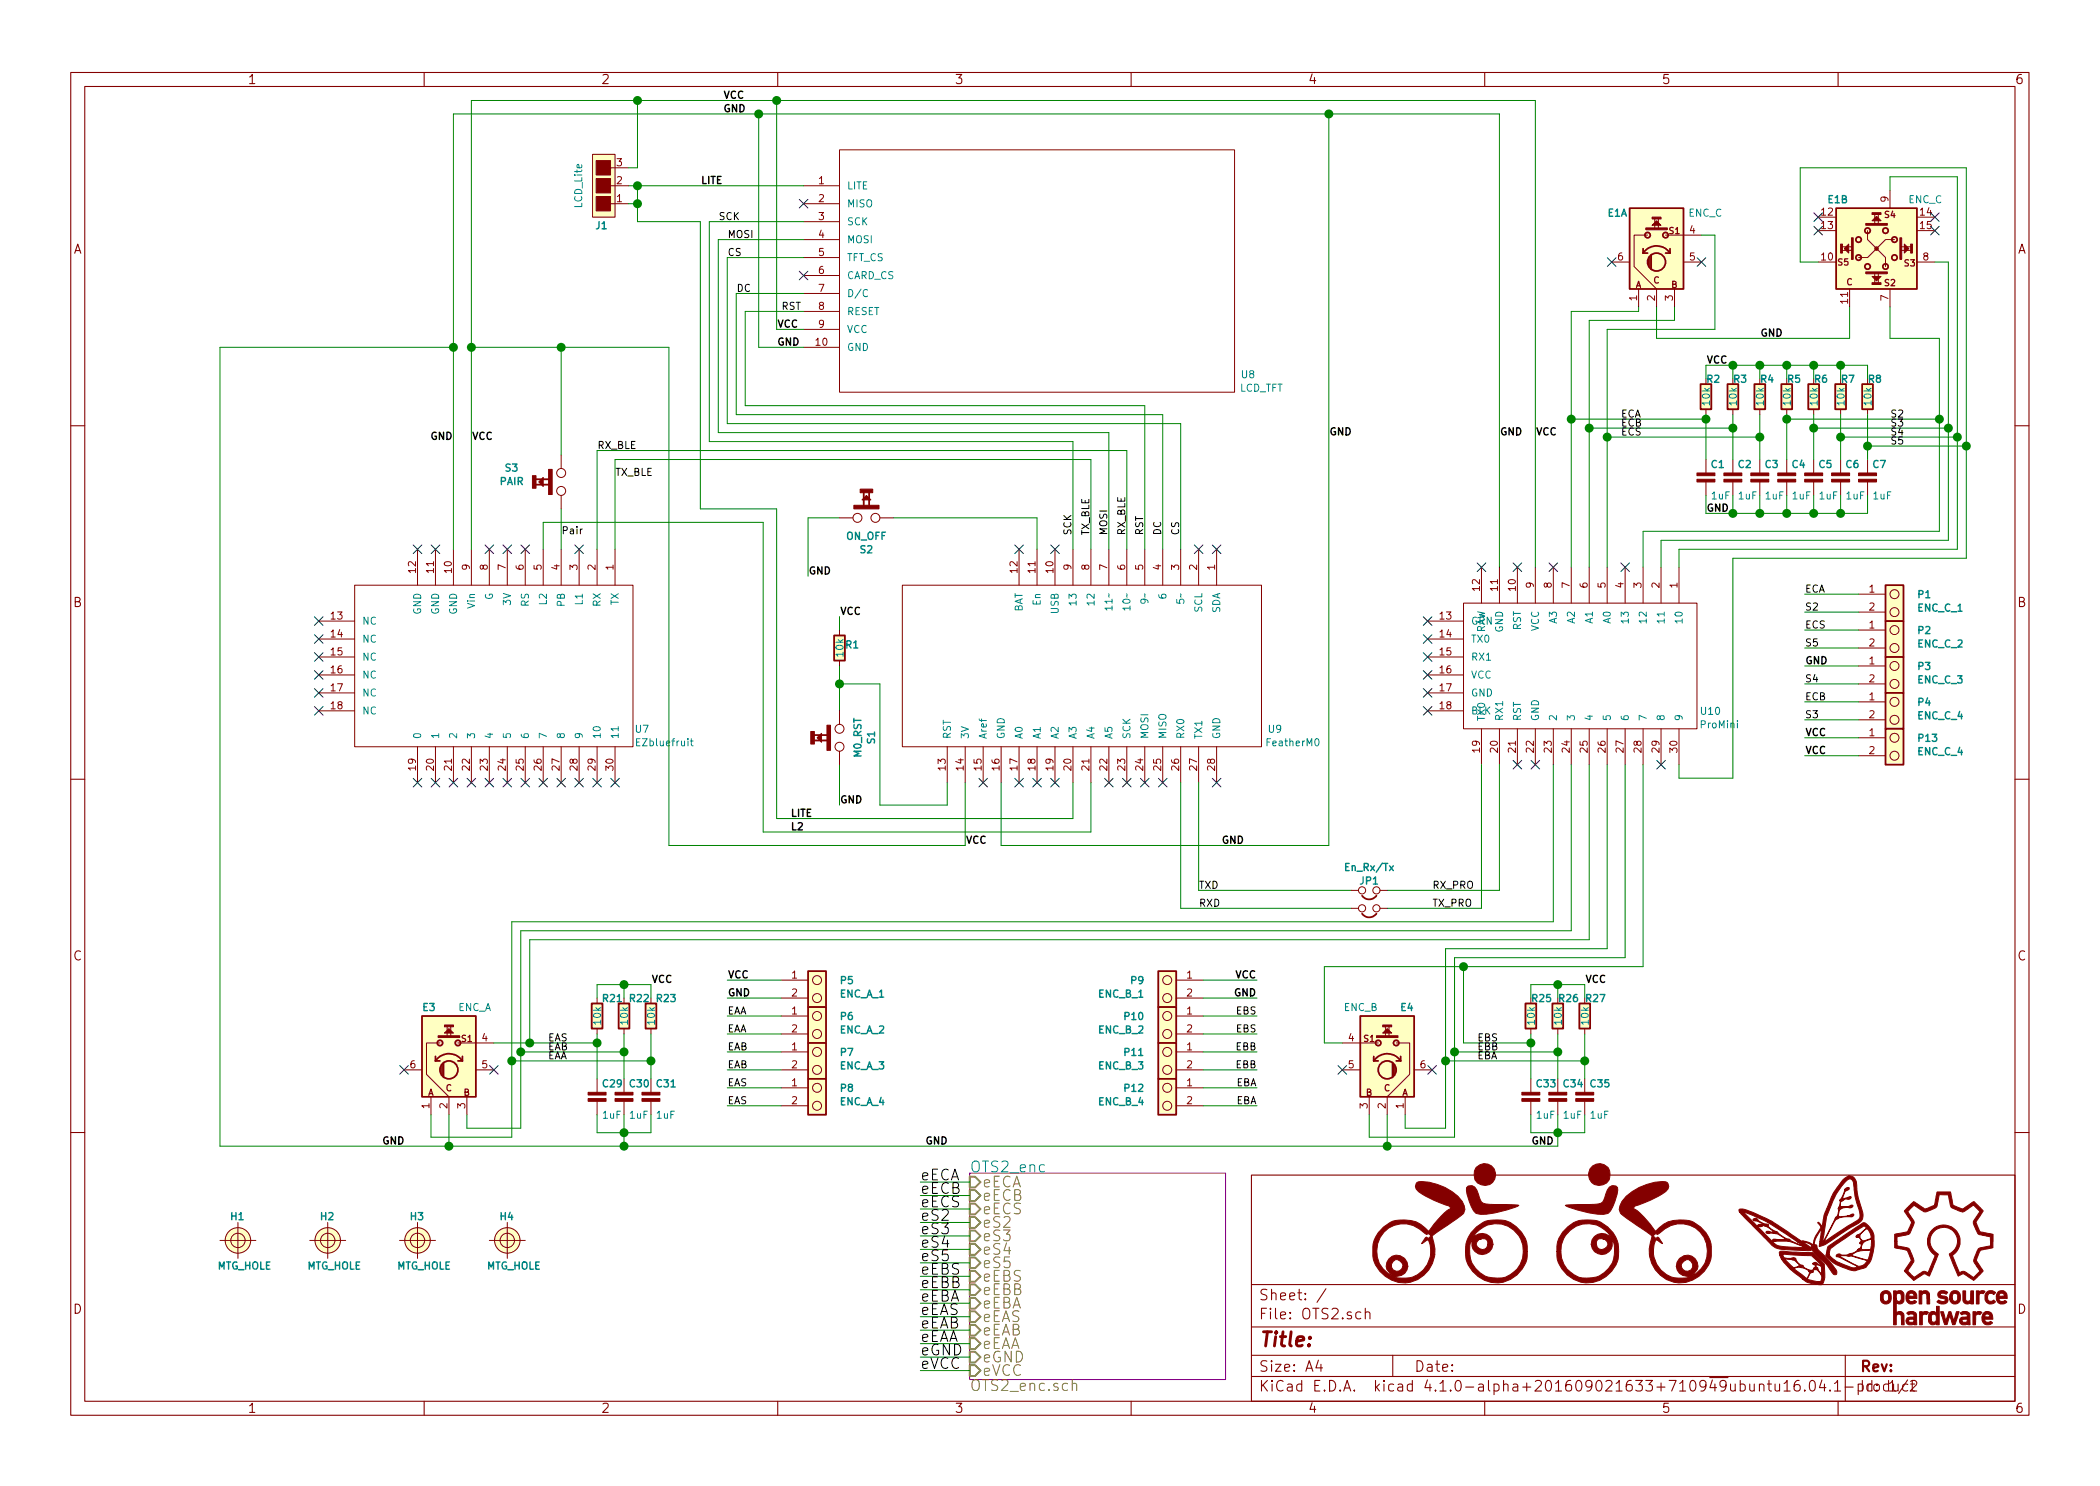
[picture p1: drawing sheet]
<svg xmlns="http://www.w3.org/2000/svg" width="297mm" height="210mm" viewBox="0 0 297 210" stroke-linecap="round" stroke-linejoin="round" font-family="sans-serif">
<defs><g id="words">
<text font-size="2.8" fill="#840000" x="178" y="190.5">Title:</text>
<g font-size="2.1">
<text x="130.2" y="167">eECA</text>
<text x="130.2" y="168.9">eECB</text>
<text x="130.2" y="170.8">eECS</text>
<text x="130.2" y="172.7">eS2</text>
<text x="130.2" y="174.6">eS3</text>
<text x="130.2" y="176.5">eS4</text>
<text x="130.2" y="178.5">eS5</text>
<text x="130.2" y="180.4">eEBS</text>
<text x="130.2" y="182.3">eEBB</text>
<text x="130.2" y="184.2">eEBA</text>
<text x="130.2" y="186.1">eEAS</text>
<text x="130.2" y="188">eEAB</text>
<text x="130.2" y="189.9">eEAA</text>
<text x="130.2" y="191.8">eGND</text>
<text x="130.2" y="193.7">eVCC</text>
</g>
<text font-size="2.1" fill="#008484" x="137.2" y="165.9">OTS2_enc</text>
<g font-size="2.1" fill="#848400">
<text x="138.9" y="168">eECA</text>
<text x="138.9" y="169.9">eECB</text>
<text x="138.9" y="171.8">eECS</text>
<text x="138.9" y="173.7">eS2</text>
<text x="138.9" y="175.6">eS3</text>
<text x="138.9" y="177.5">eS4</text>
<text x="138.9" y="179.4">eS5</text>
<text x="138.9" y="181.4">eEBS</text>
<text x="138.9" y="183.3">eEBB</text>
<text x="138.9" y="185.2">eEBA</text>
<text x="138.9" y="187.1">eEAS</text>
<text x="138.9" y="189">eEAB</text>
<text x="138.9" y="190.9">eEAA</text>
<text x="137.2" y="196.8">OTS2_enc.sch</text>
<text x="138.9" y="192.8">eGND</text>
<text x="138.9" y="194.7">eVCC</text>
</g>
<g font-size="2.1" fill="#840000">
<text x="178" y="184">Sheet: /</text>
<text x="178" y="186.7">File: OTS2.sch</text>
<text x="178" y="196.9">KiCad E.D.A. kicad 4.1.0-alpha+201609021633+710949ubuntu16.04.1-product</text>
<text x="178" y="194.1">Size: A4</text>
<text x="200" y="194.1">Date:</text>
<text x="263" y="194.1">Rev:</text>
<text x="263" y="196.9">Id: 1/2</text>
</g>
<g font-size="1.8" fill="#840000">
<text x="35" y="11.9">1</text>
<text x="85" y="11.9">2</text>
<text x="135" y="11.9">3</text>
<text x="185" y="11.9">4</text>
<text x="235" y="11.9">5</text>
<text x="285" y="11.9">6</text>
<text x="10.4" y="35.9">A</text>
<text x="285.4" y="35.9">A</text>
<text x="10.4" y="85.9">B</text>
<text x="285.4" y="85.9">B</text>
<text x="10.4" y="135.9">C</text>
<text x="285.4" y="135.9">C</text>
<text x="10.4" y="185.9">D</text>
<text x="285.4" y="185.9">D</text>
<text x="35" y="199.9">1</text>
<text x="85" y="199.9">2</text>
<text x="135" y="199.9">3</text>
<text x="185" y="199.9">4</text>
<text x="235" y="199.9">5</text>
<text x="285" y="199.9">6</text>
</g>
<g font-size="1.4">
<text x="102.2" y="14">VCC</text>
<text x="102.2" y="15.9">GND</text>
<text x="99.1" y="26">LITE</text>
<text x="101.6" y="31.1">SCK</text>
<text x="102.9" y="33.7">MOSI</text>
<text x="102.9" y="36.2">CS</text>
<text x="104.1" y="41.3">DC</text>
<text x="109.9" y="46.3">VCC</text>
<text x="110.5" y="43.8">RST</text>
<text x="248.9" y="47.6">GND</text>
<text x="109.9" y="48.9">GND</text>
<text x="241.3" y="51.4">VCC</text>
<text x="229.2" y="59.1">ECA</text>
<text x="267.3" y="59.1">S2</text>
<text x="61" y="62.2">GND</text>
<text x="66.7" y="62.2">VCC</text>
<text x="84.5" y="63.5">RX_BLE</text>
<text x="188" y="61.6">GND</text>
<text x="212.1" y="61.6">GND</text>
<text x="217.2" y="61.6">VCC</text>
<text x="229.2" y="60.3">ECB</text>
<text x="229.2" y="61.6">ECS</text>
<text x="267.3" y="60.3">S3</text>
<text x="267.3" y="61.6">S4</text>
<text x="267.3" y="62.9">S5</text>
<text x="87" y="67.3">TX_BLE</text>
<text x="79.4" y="75.6">Pair</text>
<text x="151.5" y="75.8" transform="rotate(-90 151.5 75.8)">SCK</text>
<text x="154.1" y="75.8" transform="rotate(-90 154.1 75.8)">TX_BLE</text>
<text x="156.6" y="75.8" transform="rotate(-90 156.6 75.8)">MOSI</text>
<text x="159.2" y="75.8" transform="rotate(-90 159.2 75.8)">RX_BLE</text>
<text x="161.7" y="75.8" transform="rotate(-90 161.7 75.8)">RST</text>
<text x="164.2" y="75.8" transform="rotate(-90 164.2 75.8)">DC</text>
<text x="166.8" y="75.8" transform="rotate(-90 166.8 75.8)">CS</text>
<text x="241.3" y="72.4">GND</text>
<text x="114.3" y="81.3">GND</text>
<text x="255.3" y="83.8">ECA</text>
<text x="118.7" y="87">VCC</text>
<text x="255.3" y="88.9">ECS</text>
<text x="255.3" y="86.4">S2</text>
<text x="255.3" y="91.5">S5</text>
<text x="255.3" y="94">GND</text>
<text x="255.3" y="96.5">S4</text>
<text x="255.3" y="99.1">ECB</text>
<text x="255.3" y="101.6">S3</text>
<text x="255.3" y="104.1">VCC</text>
<text x="255.3" y="106.7">VCC</text>
<text x="118.7" y="113.7">GND</text>
<text x="111.8" y="117.5">L2</text>
<text x="111.8" y="115.6">LITE</text>
<text x="136.5" y="119.4">VCC</text>
<text x="172.7" y="119.4">GND</text>
<text x="169.5" y="125.7">TXD</text>
<text x="202.6" y="125.7">RX_PRO</text>
<text x="169.5" y="128.3">RXD</text>
<text x="202.6" y="128.3">TX_PRO</text>
<text x="92.1" y="139.1">VCC</text>
<text x="102.9" y="141">GND</text>
<text x="102.9" y="143.5">EAA</text>
<text x="102.9" y="138.4">VCC</text>
<text x="174.7" y="141">GND</text>
<text x="174.8" y="138.4">VCC</text>
<text x="174.9" y="143.5">EBS</text>
<text x="224.2" y="139.1">VCC</text>
<text x="77.5" y="149.9">EAA</text>
<text x="77.5" y="148.6">EAB</text>
<text x="77.5" y="147.3">EAS</text>
<text x="102.9" y="146.1">EAA</text>
<text x="102.9" y="148.6">EAB</text>
<text x="174.8" y="148.6">EBB</text>
<text x="174.9" y="146.1">EBS</text>
<text x="208.9" y="147.3">EBS</text>
<text x="208.9" y="148.6">EBB</text>
<text x="208.9" y="149.9">EBA</text>
<text x="102.9" y="151.1">EAB</text>
<text x="102.9" y="153.7">EAS</text>
<text x="174.8" y="153.7">EBA</text>
<text x="174.8" y="151.1">EBB</text>
<text x="54" y="161.9">GND</text>
<text x="102.9" y="156.2">EAS</text>
<text x="130.8" y="161.9">GND</text>
<text x="174.8" y="156.2">EBA</text>
<text x="216.5" y="161.9">GND</text>
</g>
<g font-size="1.4" fill="#840000">
<text x="87.2" y="23.5">3</text>
<text x="87.2" y="28.6">1</text>
<text x="87.2" y="26.1">2</text>
<text x="115.8" y="26.1">1</text>
<text x="115.8" y="28.6">2</text>
<text x="267.1" y="28.6" transform="rotate(-90 267.1 28.6)">9</text>
<text x="115.8" y="31.1">3</text>
<text x="115.8" y="33.7">4</text>
<text x="239" y="33">4</text>
<text x="257.7" y="30.5">12</text>
<text x="257.7" y="32.4">13</text>
<text x="271.6" y="30.5">14</text>
<text x="271.6" y="32.4">15</text>
<text x="115.8" y="36.2">5</text>
<text x="115.8" y="38.8">6</text>
<text x="115.8" y="41.3">7</text>
<text x="228.9" y="36.8">6</text>
<text x="239" y="36.8">5</text>
<text x="257.7" y="36.8">10</text>
<text x="272" y="36.8">8</text>
<text x="115.8" y="43.8">8</text>
<text x="115.8" y="46.4">9</text>
<text x="231.5" y="42.5" transform="rotate(-90 231.5 42.5)">1</text>
<text x="234.1" y="42.5" transform="rotate(-90 234.1 42.5)">2</text>
<text x="236.6" y="42.5" transform="rotate(-90 236.6 42.5)">3</text>
<text x="261.4" y="42.9" transform="rotate(-90 261.4 42.9)">11</text>
<text x="267.1" y="42.5" transform="rotate(-90 267.1 42.5)">7</text>
<text x="115.4" y="48.9">10</text>
<text x="58.8" y="81" transform="rotate(-90 58.8 81)">12</text>
<text x="61.4" y="81" transform="rotate(-90 61.4 81)">11</text>
<text x="63.9" y="81" transform="rotate(-90 63.9 81)">10</text>
<text x="66.4" y="80.6" transform="rotate(-90 66.4 80.6)">9</text>
<text x="69" y="80.6" transform="rotate(-90 69 80.6)">8</text>
<text x="71.5" y="80.6" transform="rotate(-90 71.5 80.6)">7</text>
<text x="74.1" y="80.6" transform="rotate(-90 74.1 80.6)">6</text>
<text x="76.6" y="80.6" transform="rotate(-90 76.6 80.6)">5</text>
<text x="79.1" y="80.6" transform="rotate(-90 79.1 80.6)">4</text>
<text x="81.7" y="80.6" transform="rotate(-90 81.7 80.6)">3</text>
<text x="84.2" y="80.6" transform="rotate(-90 84.2 80.6)">2</text>
<text x="86.8" y="80.6" transform="rotate(-90 86.8 80.6)">1</text>
<text x="143.9" y="81" transform="rotate(-90 143.9 81)">12</text>
<text x="146.5" y="81" transform="rotate(-90 146.5 81)">11</text>
<text x="149" y="81" transform="rotate(-90 149 81)">10</text>
<text x="151.5" y="80.6" transform="rotate(-90 151.5 80.6)">9</text>
<text x="154.1" y="80.6" transform="rotate(-90 154.1 80.6)">8</text>
<text x="156.6" y="80.6" transform="rotate(-90 156.6 80.6)">7</text>
<text x="159.2" y="80.6" transform="rotate(-90 159.2 80.6)">6</text>
<text x="161.7" y="80.6" transform="rotate(-90 161.7 80.6)">5</text>
<text x="164.2" y="80.6" transform="rotate(-90 164.2 80.6)">4</text>
<text x="166.8" y="80.6" transform="rotate(-90 166.8 80.6)">3</text>
<text x="169.3" y="80.6" transform="rotate(-90 169.3 80.6)">2</text>
<text x="171.9" y="80.6" transform="rotate(-90 171.9 80.6)">1</text>
<text x="209.3" y="83.6" transform="rotate(-90 209.3 83.6)">12</text>
<text x="211.9" y="83.6" transform="rotate(-90 211.9 83.6)">11</text>
<text x="214.4" y="83.6" transform="rotate(-90 214.4 83.6)">10</text>
<text x="216.9" y="83.2" transform="rotate(-90 216.9 83.2)">9</text>
<text x="219.5" y="83.2" transform="rotate(-90 219.5 83.2)">8</text>
<text x="222" y="83.2" transform="rotate(-90 222 83.2)">7</text>
<text x="224.6" y="83.2" transform="rotate(-90 224.6 83.2)">6</text>
<text x="227.1" y="83.2" transform="rotate(-90 227.1 83.2)">5</text>
<text x="229.6" y="83.2" transform="rotate(-90 229.6 83.2)">4</text>
<text x="232.2" y="83.2" transform="rotate(-90 232.2 83.2)">3</text>
<text x="234.7" y="83.2" transform="rotate(-90 234.7 83.2)">2</text>
<text x="237.3" y="83.2" transform="rotate(-90 237.3 83.2)">1</text>
<text x="264.4" y="83.8">1</text>
<text x="46.8" y="87.6">13</text>
<text x="203.7" y="87.6">13</text>
<text x="264.4" y="86.4">2</text>
<text x="264.4" y="88.9">1</text>
<text x="46.8" y="90.2">14</text>
<text x="46.8" y="92.7">15</text>
<text x="46.8" y="95.3">16</text>
<text x="203.7" y="90.2">14</text>
<text x="203.7" y="92.7">15</text>
<text x="203.7" y="95.3">16</text>
<text x="264.4" y="91.5">2</text>
<text x="264.4" y="94">1</text>
<text x="46.8" y="97.8">17</text>
<text x="46.8" y="100.3">18</text>
<text x="203.7" y="97.8">17</text>
<text x="203.7" y="100.3">18</text>
<text x="264.4" y="96.5">2</text>
<text x="264.4" y="99.1">1</text>
<text x="264.4" y="101.6">2</text>
<text x="209.3" y="106.4" transform="rotate(-90 209.3 106.4)">19</text>
<text x="211.9" y="106.4" transform="rotate(-90 211.9 106.4)">20</text>
<text x="214.4" y="106.4" transform="rotate(-90 214.4 106.4)">21</text>
<text x="216.9" y="106.4" transform="rotate(-90 216.9 106.4)">22</text>
<text x="219.5" y="106.4" transform="rotate(-90 219.5 106.4)">23</text>
<text x="222" y="106.4" transform="rotate(-90 222 106.4)">24</text>
<text x="224.6" y="106.4" transform="rotate(-90 224.6 106.4)">25</text>
<text x="227.1" y="106.4" transform="rotate(-90 227.1 106.4)">26</text>
<text x="229.6" y="106.4" transform="rotate(-90 229.6 106.4)">27</text>
<text x="232.2" y="106.4" transform="rotate(-90 232.2 106.4)">28</text>
<text x="234.7" y="106.4" transform="rotate(-90 234.7 106.4)">29</text>
<text x="237.3" y="106.4" transform="rotate(-90 237.3 106.4)">30</text>
<text x="264.4" y="104.2">1</text>
<text x="264.4" y="106.7">2</text>
<text x="58.8" y="109" transform="rotate(-90 58.8 109)">19</text>
<text x="61.4" y="109" transform="rotate(-90 61.4 109)">20</text>
<text x="63.9" y="109" transform="rotate(-90 63.9 109)">21</text>
<text x="66.4" y="109" transform="rotate(-90 66.4 109)">22</text>
<text x="69" y="109" transform="rotate(-90 69 109)">23</text>
<text x="71.5" y="109" transform="rotate(-90 71.5 109)">24</text>
<text x="74.1" y="109" transform="rotate(-90 74.1 109)">25</text>
<text x="76.6" y="109" transform="rotate(-90 76.6 109)">26</text>
<text x="79.1" y="109" transform="rotate(-90 79.1 109)">27</text>
<text x="81.7" y="109" transform="rotate(-90 81.7 109)">28</text>
<text x="84.2" y="109" transform="rotate(-90 84.2 109)">29</text>
<text x="86.8" y="109" transform="rotate(-90 86.8 109)">30</text>
<text x="133.8" y="109" transform="rotate(-90 133.8 109)">13</text>
<text x="136.3" y="109" transform="rotate(-90 136.3 109)">14</text>
<text x="138.8" y="109" transform="rotate(-90 138.8 109)">15</text>
<text x="141.4" y="109" transform="rotate(-90 141.4 109)">16</text>
<text x="143.9" y="109" transform="rotate(-90 143.9 109)">17</text>
<text x="146.5" y="109" transform="rotate(-90 146.5 109)">18</text>
<text x="149" y="109" transform="rotate(-90 149 109)">19</text>
<text x="151.5" y="109" transform="rotate(-90 151.5 109)">20</text>
<text x="154.1" y="109" transform="rotate(-90 154.1 109)">21</text>
<text x="156.6" y="109" transform="rotate(-90 156.6 109)">22</text>
<text x="159.2" y="109" transform="rotate(-90 159.2 109)">23</text>
<text x="161.7" y="109" transform="rotate(-90 161.7 109)">24</text>
<text x="164.2" y="109" transform="rotate(-90 164.2 109)">25</text>
<text x="166.8" y="109" transform="rotate(-90 166.8 109)">26</text>
<text x="169.3" y="109" transform="rotate(-90 169.3 109)">27</text>
<text x="171.9" y="109" transform="rotate(-90 171.9 109)">28</text>
<text x="89.1" y="141.8">R22</text>
<text x="112" y="138.4">1</text>
<text x="112" y="141">2</text>
<text x="112" y="143.5">1</text>
<text x="167.9" y="138.4">1</text>
<text x="167.9" y="141">2</text>
<text x="167.9" y="143.5">1</text>
<text x="68.2" y="147.3">4</text>
<text x="112" y="146.1">2</text>
<text x="112" y="148.6">1</text>
<text x="167.9" y="146.1">2</text>
<text x="167.9" y="148.6">1</text>
<text x="190.8" y="147.3">4</text>
<text x="58" y="151.1">6</text>
<text x="68.2" y="151.1">5</text>
<text x="112" y="151.1">2</text>
<text x="112" y="153.7">1</text>
<text x="167.9" y="151.1">2</text>
<text x="167.9" y="153.7">1</text>
<text x="190.8" y="151.1">5</text>
<text x="200.9" y="151.1">6</text>
<text x="60.7" y="156.8" transform="rotate(-90 60.7 156.8)">1</text>
<text x="63.3" y="156.8" transform="rotate(-90 63.3 156.8)">2</text>
<text x="65.8" y="156.8" transform="rotate(-90 65.8 156.8)">3</text>
<text x="112" y="156.2">2</text>
<text x="167.9" y="156.2">2</text>
<text x="193.4" y="156.8" transform="rotate(-90 193.4 156.8)">3</text>
<text x="196" y="156.8" transform="rotate(-90 196 156.8)">2</text>
<text x="198.5" y="156.8" transform="rotate(-90 198.5 156.8)">1</text>
</g>
<g font-size="1.4" fill="#008484">
<text x="82.3" y="29.4" transform="rotate(-90 82.3 29.4)">LCD_Lite</text>
<text x="119.8" y="26.8">LITE</text>
<text x="119.8" y="29.3">MISO</text>
<text x="258.6" y="28.7">E1B</text>
<text x="270" y="28.7">ENC_C</text>
<text x="84.3" y="32.4">J1</text>
<text x="119.8" y="31.9">SCK</text>
<text x="119.8" y="34.4">MOSI</text>
<text x="227.4" y="30.7">E1A</text>
<text x="238.8" y="30.7">ENC_C</text>
<text x="119.8" y="37">TFT_CS</text>
<text x="119.8" y="39.5">CARD_CS</text>
<text x="119.8" y="42">D/C</text>
<text x="119.8" y="44.6">RESET</text>
<text x="119.8" y="47.1">VCC</text>
<text x="119.8" y="49.7">GND</text>
<text x="175.6" y="53.5">U8</text>
<text x="175.3" y="55.4">LCD_TFT</text>
<text x="241.5" y="54.1">R2</text>
<text x="241.9" y="57.3" transform="rotate(-90 241.9 57.3)">10k</text>
<text x="245.3" y="54.1">R3</text>
<text x="245.7" y="57.3" transform="rotate(-90 245.7 57.3)">10k</text>
<text x="249.1" y="54.1">R4</text>
<text x="249.5" y="57.3" transform="rotate(-90 249.5 57.3)">10k</text>
<text x="252.9" y="54.1">R5</text>
<text x="253.3" y="57.3" transform="rotate(-90 253.3 57.3)">10k</text>
<text x="256.7" y="54.1">R6</text>
<text x="257.1" y="57.3" transform="rotate(-90 257.1 57.3)">10k</text>
<text x="260.5" y="54.1">R7</text>
<text x="260.9" y="57.3" transform="rotate(-90 260.9 57.3)">10k</text>
<text x="264.3" y="54.1">R8</text>
<text x="264.7" y="57.3" transform="rotate(-90 264.7 57.3)">10k</text>
<text x="70.7" y="68.6">PAIR</text>
<text x="71.5" y="66.7">S3</text>
<text x="242.1" y="66.2">C1</text>
<text x="242.1" y="70.7">1uF</text>
<text x="245.9" y="66.2">C2</text>
<text x="245.9" y="70.7">1uF</text>
<text x="249.7" y="66.2">C3</text>
<text x="249.8" y="70.7">1uF</text>
<text x="253.5" y="66.2">C4</text>
<text x="253.6" y="70.7">1uF</text>
<text x="257.3" y="66.2">C5</text>
<text x="257.4" y="70.7">1uF</text>
<text x="261.1" y="66.2">C6</text>
<text x="261.2" y="70.7">1uF</text>
<text x="264.9" y="66.2">C7</text>
<text x="265" y="70.7">1uF</text>
<text x="119.7" y="76.4">ON_OFF</text>
<text x="121.7" y="78.3">S2</text>
<text x="51.2" y="88.4">NC</text>
<text x="59.6" y="87" transform="rotate(-90 59.6 87)">GND</text>
<text x="62.1" y="87" transform="rotate(-90 62.1 87)">GND</text>
<text x="64.6" y="87" transform="rotate(-90 64.6 87)">GND</text>
<text x="67.2" y="86" transform="rotate(-90 67.2 86)">Vin</text>
<text x="69.7" y="84.9" transform="rotate(-90 69.7 84.9)">G</text>
<text x="72.3" y="85.5" transform="rotate(-90 72.3 85.5)">3V</text>
<text x="74.8" y="85.8" transform="rotate(-90 74.8 85.8)">RS</text>
<text x="77.3" y="85.5" transform="rotate(-90 77.3 85.5)">L2</text>
<text x="79.9" y="85.8" transform="rotate(-90 79.9 85.8)">PB</text>
<text x="82.4" y="85.5" transform="rotate(-90 82.4 85.5)">L1</text>
<text x="85" y="85.8" transform="rotate(-90 85 85.8)">RX</text>
<text x="87.5" y="85.6" transform="rotate(-90 87.5 85.6)">TX</text>
<text x="144.7" y="86.7" transform="rotate(-90 144.7 86.7)">BAT</text>
<text x="147.2" y="85.6" transform="rotate(-90 147.2 85.6)">En</text>
<text x="149.7" y="86.8" transform="rotate(-90 149.7 86.8)">USB</text>
<text x="152.3" y="85.4" transform="rotate(-90 152.3 85.4)">13</text>
<text x="154.8" y="85.4" transform="rotate(-90 154.8 85.4)">12</text>
<text x="157.4" y="85.4" transform="rotate(-90 157.4 85.4)">11</text>
<text x="159.9" y="85.4" transform="rotate(-90 159.9 85.4)">10</text>
<text x="162.4" y="84.6" transform="rotate(-90 162.4 84.6)">9</text>
<text x="165" y="84.6" transform="rotate(-90 165 84.6)">6</text>
<text x="167.5" y="84.6" transform="rotate(-90 167.5 84.6)">5</text>
<text x="170.1" y="86.6" transform="rotate(-90 170.1 86.6)">SCL</text>
<text x="172.6" y="86.8" transform="rotate(-90 172.6 86.8)">SDA</text>
<text x="208" y="88.4">GRN</text>
<text x="210.1" y="89.7" transform="rotate(-90 210.1 89.7)">RAW</text>
<text x="212.6" y="89.5" transform="rotate(-90 212.6 89.5)">GND</text>
<text x="215.1" y="89.2" transform="rotate(-90 215.1 89.2)">RST</text>
<text x="217.7" y="89.4" transform="rotate(-90 217.7 89.4)">VCC</text>
<text x="220.2" y="88.2" transform="rotate(-90 220.2 88.2)">A3</text>
<text x="222.8" y="88.2" transform="rotate(-90 222.8 88.2)">A2</text>
<text x="225.3" y="88.2" transform="rotate(-90 225.3 88.2)">A1</text>
<text x="227.8" y="88.2" transform="rotate(-90 227.8 88.2)">A0</text>
<text x="230.4" y="87.9" transform="rotate(-90 230.4 87.9)">13</text>
<text x="232.9" y="87.9" transform="rotate(-90 232.9 87.9)">12</text>
<text x="235.5" y="87.9" transform="rotate(-90 235.5 87.9)">11</text>
<text x="238" y="87.9" transform="rotate(-90 238 87.9)">10</text>
<text x="271.3" y="86.5">ENC_C_1</text>
<text x="271.3" y="84.6">P1</text>
<text x="271.3" y="89.7">P2</text>
<text x="51.2" y="90.9">NC</text>
<text x="51.2" y="93.5">NC</text>
<text x="119.3" y="92.9" transform="rotate(-90 119.3 92.9)">10k</text>
<text x="119.7" y="91.7">R1</text>
<text x="208" y="90.9">TX0</text>
<text x="208" y="93.5">RX1</text>
<text x="271.3" y="91.6">ENC_C_2</text>
<text x="271.3" y="94.8">P3</text>
<text x="51.2" y="96">NC</text>
<text x="51.2" y="98.5">NC</text>
<text x="51.2" y="101.1">NC</text>
<text x="208" y="96">VCC</text>
<text x="208" y="98.5">GND</text>
<text x="208" y="101.1">BLK</text>
<text x="240.6" y="101.1">U10</text>
<text x="271.3" y="96.7">ENC_C_3</text>
<text x="271.3" y="101.8">ENC_C_4</text>
<text x="271.3" y="99.9">P4</text>
<text x="59.6" y="104.6" transform="rotate(-90 59.6 104.6)">0</text>
<text x="62.1" y="104.6" transform="rotate(-90 62.1 104.6)">1</text>
<text x="64.6" y="104.6" transform="rotate(-90 64.6 104.6)">2</text>
<text x="67.2" y="104.6" transform="rotate(-90 67.2 104.6)">3</text>
<text x="69.7" y="104.6" transform="rotate(-90 69.7 104.6)">4</text>
<text x="72.3" y="104.6" transform="rotate(-90 72.3 104.6)">5</text>
<text x="74.8" y="104.6" transform="rotate(-90 74.8 104.6)">6</text>
<text x="77.3" y="104.6" transform="rotate(-90 77.3 104.6)">7</text>
<text x="79.9" y="104.6" transform="rotate(-90 79.9 104.6)">8</text>
<text x="82.4" y="104.6" transform="rotate(-90 82.4 104.6)">9</text>
<text x="85" y="104.6" transform="rotate(-90 85 104.6)">10</text>
<text x="87.5" y="104.6" transform="rotate(-90 87.5 104.6)">11</text>
<text x="89.9" y="103.7">U7</text>
<text x="90.2" y="105.6">EZbluefruit</text>
<text x="121.8" y="107.2" transform="rotate(-90 121.8 107.2)">M0_RST</text>
<text x="123.7" y="105.2" transform="rotate(-90 123.7 105.2)">S1</text>
<text x="134.5" y="104.6" transform="rotate(-90 134.5 104.6)">RST</text>
<text x="137" y="104.6" transform="rotate(-90 137 104.6)">3V</text>
<text x="139.6" y="104.6" transform="rotate(-90 139.6 104.6)">Aref</text>
<text x="142.1" y="104.6" transform="rotate(-90 142.1 104.6)">GND</text>
<text x="144.7" y="104.6" transform="rotate(-90 144.7 104.6)">A0</text>
<text x="147.2" y="104.6" transform="rotate(-90 147.2 104.6)">A1</text>
<text x="149.7" y="104.6" transform="rotate(-90 149.7 104.6)">A2</text>
<text x="152.3" y="104.6" transform="rotate(-90 152.3 104.6)">A3</text>
<text x="154.8" y="104.6" transform="rotate(-90 154.8 104.6)">A4</text>
<text x="157.4" y="104.6" transform="rotate(-90 157.4 104.6)">A5</text>
<text x="159.9" y="104.6" transform="rotate(-90 159.9 104.6)">SCK</text>
<text x="162.4" y="104.6" transform="rotate(-90 162.4 104.6)">MOSI</text>
<text x="165" y="104.6" transform="rotate(-90 165 104.6)">MISO</text>
<text x="167.5" y="104.6" transform="rotate(-90 167.5 104.6)">RX0</text>
<text x="170.1" y="104.6" transform="rotate(-90 170.1 104.6)">TX1</text>
<text x="172.6" y="104.6" transform="rotate(-90 172.6 104.6)">GND</text>
<text x="179.3" y="105.6">FeatherM0</text>
<text x="179.5" y="103.7">U9</text>
<text x="210.1" y="102.1" transform="rotate(-90 210.1 102.1)">TX0</text>
<text x="212.6" y="102.1" transform="rotate(-90 212.6 102.1)">RX1</text>
<text x="215.1" y="102.1" transform="rotate(-90 215.1 102.1)">RST</text>
<text x="217.7" y="102.1" transform="rotate(-90 217.7 102.1)">GND</text>
<text x="220.2" y="102.1" transform="rotate(-90 220.2 102.1)">2</text>
<text x="222.8" y="102.1" transform="rotate(-90 222.8 102.1)">3</text>
<text x="225.3" y="102.1" transform="rotate(-90 225.3 102.1)">4</text>
<text x="227.8" y="102.1" transform="rotate(-90 227.8 102.1)">5</text>
<text x="230.4" y="102.1" transform="rotate(-90 230.4 102.1)">6</text>
<text x="232.9" y="102.1" transform="rotate(-90 232.9 102.1)">7</text>
<text x="235.5" y="102.1" transform="rotate(-90 235.5 102.1)">8</text>
<text x="238" y="102.1" transform="rotate(-90 238 102.1)">9</text>
<text x="240.6" y="103">ProMini</text>
<text x="271.3" y="106.9">ENC_C_4</text>
<text x="271.4" y="104.9">P13</text>
<text x="190.4" y="123.2">En_Rx/Tx</text>
<text x="192.4" y="125.1">JP1</text>
<text x="59.8" y="143">E3</text>
<text x="64.8" y="143">ENC_A</text>
<text x="85.3" y="141.8">R21</text>
<text x="92.9" y="141.8">R23</text>
<text x="118.8" y="141.1">ENC_A_1</text>
<text x="118.9" y="139.2">P5</text>
<text x="155.4" y="141.1">ENC_B_1</text>
<text x="160" y="139.2">P9</text>
<text x="190.1" y="143">ENC_B</text>
<text x="198.1" y="143">E4</text>
<text x="216.8" y="141.8">R25</text>
<text x="220.6" y="141.8">R26</text>
<text x="224.4" y="141.8">R27</text>
<text x="85" y="144.9" transform="rotate(-90 85 144.9)">10k</text>
<text x="88.8" y="144.9" transform="rotate(-90 88.8 144.9)">10k</text>
<text x="92.6" y="144.9" transform="rotate(-90 92.6 144.9)">10k</text>
<text x="118.8" y="146.2">ENC_A_2</text>
<text x="118.9" y="144.3">P6</text>
<text x="118.9" y="149.4">P7</text>
<text x="155.4" y="146.2">ENC_B_2</text>
<text x="159.1" y="144.3">P10</text>
<text x="159.1" y="149.4">P11</text>
<text x="217.1" y="144.9" transform="rotate(-90 217.1 144.9)">10k</text>
<text x="220.9" y="144.9" transform="rotate(-90 220.9 144.9)">10k</text>
<text x="224.7" y="144.9" transform="rotate(-90 224.7 144.9)">10k</text>
<text x="85.3" y="153.8">C29</text>
<text x="89.1" y="153.8">C30</text>
<text x="92.9" y="153.8">C31</text>
<text x="118.8" y="151.3">ENC_A_3</text>
<text x="118.9" y="154.5">P8</text>
<text x="155.4" y="151.3">ENC_B_3</text>
<text x="159.1" y="154.5">P12</text>
<text x="217.4" y="153.8">C33</text>
<text x="221.2" y="153.8">C34</text>
<text x="225" y="153.8">C35</text>
<text x="85.3" y="158.3">1uF</text>
<text x="89.1" y="158.3">1uF</text>
<text x="92.9" y="158.3">1uF</text>
<text x="118.8" y="156.4">ENC_A_4</text>
<text x="155.4" y="156.4">ENC_B_4</text>
<text x="217.4" y="158.3">1uF</text>
<text x="221.2" y="158.3">1uF</text>
<text x="225" y="158.3">1uF</text>
<text x="32.7" y="172.6">H1</text>
<text x="45.4" y="172.6">H2</text>
<text x="58.1" y="172.6">H3</text>
<text x="70.8" y="172.6">H4</text>
<text x="30.7" y="179.6">MTG_HOLE</text>
<text x="43.4" y="179.6">MTG_HOLE</text>
<text x="56.1" y="179.6">MTG_HOLE</text>
<text x="68.8" y="179.6">MTG_HOLE</text>
</g>
<g font-size="1.2" fill="#840000">
<text x="236.1" y="33.1">S1</text>
<text x="266.6" y="30.8">S4</text>
<text x="231.3" y="40.7">A</text>
<text x="233.9" y="40.1">C</text>
<text x="236.4" y="40.7">B</text>
<text x="260" y="37.6">S5</text>
<text x="261.2" y="40.4">C</text>
<text x="266.6" y="40.5">S2</text>
<text x="269.4" y="37.7">S3</text>
<text x="65.3" y="147.4">S1</text>
<text x="192.9" y="147.4">S1</text>
<text x="60.5" y="155">A</text>
<text x="63.1" y="154.4">C</text>
<text x="65.6" y="155">B</text>
<text x="193.2" y="155">B</text>
<text x="195.8" y="154.4">C</text>
<text x="198.3" y="155">A</text>
</g>
</g></defs>
<g fill="none" stroke="#840000" stroke-width=".15">
<path d="M10 10.3h277v189.9h-277zM12 12.2h273v186.1h-273zM60 10.3v1.9M110 10.3v1.9M160 10.3v1.9M210 10.3v1.9M260 10.3v1.9M10 60.2h2M285 60.2h2M10 110.3h2M285 110.3h2M10 160.2h2"/>
<path d="M177 166.3h108v32h-108zM285 160.2h2M60 198.3v1.9M110 198.3v1.9M160 198.3v1.9M177 194.8h108M177 191.8h108M177 187.8h108M177 181.8h108M186.5 192.5l-.4 1h1M186.8 193v1M187.6 182.3l-1.3 2"/>
<path d="M192.5 185.7a.48 .48 0 0 0-.7 0v.2v.6a.48 .48 0 0 0 .7 0M193.1 185.7a.41 .41 0 0 1 .7 .1v.8M193.1 185.1v1.5M197 191.8v3M210 198.3v1.9M252.3 195.8l.5-.5v1.5M252.3 196.8h.9M254.5 195.3a.62 .62 0 0 0-.7 .7v.5a.48 .48 0 0 0 .8 .2v-.2v-.5a.48 .48 0 0 0-.8 .2M255.3 196.7v.1l-.1-.1h.1v.1M256.1 195.5a.37 .37 0 0 1 .3-.2 .37 .37 0 0 1 .3 .3l.1 .3a.72 .72 0 0 1-.4 .9l-.3-.1a1.2 1.2 0 0 1 0-1.2zM257.7 195.2l-.3 1.1h.9M258.1 195.8v1"/>
<path d="M258.9 196.7v.1l-.1-.1h.1v.1M259.5 195.8l.4-.5v1.5M259.5 196.8h.8M260 198.3v1.9M261 196.3h1.1M261 191.8v6.5M269.8 195.2l-1.2 2M269.8 195.9a.48 .48 0 0 0-.7 .2v.4a.48 .48 0 0 0 .7 .2M270.3 195.5l.2-.2 .5 .1a.37 .37 0 0 1 0 .6l-.8 .8h.9M270.3 195.8h.5M270.5 195.3v1.3l.2 .2h.1"/>
</g>
<g fill="none" stroke="#000084" stroke-width=".14">
<path d="M113.1 28.2l1.2 1.2M113.1 38.4l1.2 1.2M114.3 28.2l-1.2 1.2M114.3 38.4l-1.2 1.2M227.4 36.5l1.2 1.2M228.6 36.5l-1.2 1.2M240.1 36.5l1.2 1.2M241.3 36.5l-1.2 1.2M256.6 32l1.2 1.2M256.6 30.1l1.2 1.2M257.8 32l-1.2 1.2M257.8 30.1l-1.2 1.2"/>
<path d="M273.1 30.1l1.2 1.2M273.1 32l1.2 1.2M274.3 30.1l-1.2 1.2M274.3 32l-1.2 1.2M58.4 77.1l1.3 1.2M59.7 77.1l-1.3 1.2M61 77.1l1.2 1.2M62.2 77.1l-1.2 1.2M68.6 77.1l1.2 1.2M69.8 77.1l-1.2 1.2M71.1 77.1l1.3 1.2M72.4 77.1l-1.3 1.2"/>
<path d="M73.7 77.1l1.2 1.2M74.9 77.1l-1.2 1.2M81.3 77.1l1.2 1.2M82.5 77.1l-1.2 1.2M143.5 77.1l1.3 1.2M144.8 77.1l-1.3 1.2M148.6 77.1l1.2 1.2M149.8 77.1l-1.2 1.2M168.9 77.1l1.3 1.2M170.2 77.1l-1.3 1.2M171.5 77.1l1.2 1.2M172.7 77.1l-1.2 1.2"/>
<path d="M208.9 79.6l1.3 1.3M210.2 79.6l-1.3 1.3M214 79.6l1.2 1.3M215.2 79.6l-1.2 1.3M219.1 79.6l1.2 1.3M220.3 79.6l-1.2 1.3M229.3 79.6l1.2 1.3M230.5 79.6l-1.2 1.3M44.5 87.3l1.2 1.2M44.5 89.8l1.2 1.2M44.5 92.3l1.2 1.3M44.5 94.9l1.2 1.2"/>
<path d="M44.5 97.4l1.2 1.2M44.5 100l1.2 1.2M45.7 87.3l-1.2 1.2M45.7 89.8l-1.2 1.2M45.7 92.3l-1.2 1.3M45.7 94.9l-1.2 1.2M45.7 97.4l-1.2 1.2M45.7 100l-1.2 1.2M201.3 87.3l1.2 1.2M201.3 89.8l1.2 1.2M201.3 92.3l1.2 1.3M201.3 94.9l1.2 1.2"/>
<path d="M201.3 97.4l1.2 1.2M201.3 100l1.2 1.2M202.5 87.3l-1.2 1.2M202.5 92.3l-1.2 1.3M202.5 89.8l-1.2 1.2M202.5 94.9l-1.2 1.2M202.5 97.4l-1.2 1.2M202.5 100l-1.2 1.2M58.4 110.1l1.3 1.2M59.7 110.1l-1.3 1.2M61 110.1l1.2 1.2M62.2 110.1l-1.2 1.2"/>
<path d="M63.5 110.1l1.2 1.2M64.7 110.1l-1.2 1.2M66.1 110.1l1.2 1.2M67.3 110.1l-1.2 1.2M68.6 110.1l1.2 1.2M69.8 110.1l-1.2 1.2M71.1 110.1l1.3 1.2M72.4 110.1l-1.3 1.2M73.7 110.1l1.2 1.2M74.9 110.1l-1.2 1.2M76.2 110.1l1.2 1.2M77.4 110.1l-1.2 1.2"/>
<path d="M78.8 110.1l1.2 1.2M80 110.1l-1.2 1.2M81.3 110.1l1.2 1.2M82.5 110.1l-1.2 1.2M83.8 110.1l1.3 1.2M85.1 110.1l-1.3 1.2M86.4 110.1l1.2 1.2M87.6 110.1l-1.2 1.2M138.5 110.1l1.2 1.2M139.7 110.1l-1.2 1.2M143.5 110.1l1.3 1.2M144.8 110.1l-1.3 1.2"/>
<path d="M146.1 110.1l1.2 1.2M147.3 110.1l-1.2 1.2M148.6 110.1l1.2 1.2M149.8 110.1l-1.2 1.2M156.2 110.1l1.3 1.2M157.5 110.1l-1.3 1.2M158.8 110.1l1.2 1.2M160 110.1l-1.2 1.2M161.3 110.1l1.2 1.2M162.5 110.1l-1.2 1.2M163.9 110.1l1.2 1.2M165.1 110.1l-1.2 1.2"/>
<path d="M171.5 110.1l1.2 1.2M172.7 110.1l-1.2 1.2M214 107.6l1.2 1.2M215.2 107.6l-1.2 1.2M216.6 107.6l1.2 1.2M217.8 107.6l-1.2 1.2M234.3 107.6l1.3 1.2M235.6 107.6l-1.3 1.2M56.5 150.8l1.3 1.2M57.8 150.8l-1.3 1.2M69.2 150.8l1.3 1.2M70.5 150.8l-1.3 1.2"/>
<path d="M189.3 150.8l1.2 1.2M190.5 150.8l-1.2 1.2M202 150.8l1.2 1.2M203.2 150.8l-1.2 1.2"/>
</g>
<g fill="none" stroke="#840000" stroke-width=".14">
<path d="M83.8 21.8h3.2v8.9h-3.2zM86.4 26.3h2.5M86.4 28.8h2.5M86.4 23.7h2.5M113.7 26.3h5M113.7 28.8h5M113.7 31.4h5M113.7 33.9h5M113.7 36.4h5M113.7 39h5M118.7 21.2h55.9v34.3h-55.9zM228 37.1h2.5"/>
<path d="M233 33.3h-1.9v4.4l3.2 3.2v2.5M233.2 36.7v.8M233.3 36.3v1.4M233.4 36.3v1.7M234.1 30.9v1.5M234.6 30.9v1.5M235.6 33.3h5.1M238.1 37.1h2.6M257.2 37.1h2.5M257.2 30.7h2.5M257.2 32.6h2.5M260.5 35.4h1.5"/>
<path d="M260.5 34.9h1.5M264.2 32.6v1.3l2.5 2.5v1.3M265.2 30.2v1.5M265.2 38.6v1.5M265.7 30.2v1.5M265.7 38.6v1.5M267.3 26.9v2.6M268 33.9h-1.3l-2.5 2.5h-1.3M268.9 35.4h1.5M268.9 34.9h1.5M271.1 37.1h2.6M271.1 30.7h2.6"/>
<path d="M271.1 32.6h2.6M113.7 41.5h5M113.7 44.1h5M113.7 46.6h5M113.7 49.1h5M231.8 40.9v2.5M236.9 40.9v2.5M241.3 57.9v.8M245.1 57.9v.8M248.9 57.9v.8M252.7 57.9v.8M256.5 57.9v.8"/>
<path d="M260.3 57.9v.8M261.6 40.9v2.5M264.2 57.9v.8M267.3 40.9v2.5M59.1 77.7v5.1M61.6 77.7v5.1M64.1 77.7v5.1M66.7 77.7v5.1M69.2 77.7v5.1M71.8 77.7v5.1M74.3 77.7v5.1M76.8 77.7v5.1"/>
<path d="M79.4 64.4v1.9M79.4 70.1v1.9M79.4 77.7v5.1M81.9 77.7v5.1M84.5 77.7v5.1M87 77.7v5.1M118.7 73.3h1.9M124.5 73.3h1.9M144.1 77.7v5.1M146.7 77.7v5.1M149.2 77.7v5.1M151.8 77.7v5.1"/>
<path d="M154.3 77.7v5.1M156.8 77.7v5.1M159.4 77.7v5.1M161.9 77.7v5.1M164.5 77.7v5.1M167 77.7v5.1M169.5 77.7v5.1M172.1 77.7v5.1M241.3 65v1.9M241.3 68.1v2M245.1 65v1.9M245.1 68.1v2"/>
<path d="M248.9 65v1.9M248.9 68.1v2M252.7 65v1.9M252.7 68.1v2M256.5 65v1.9M256.5 68.1v2M260.3 65v1.9M260.3 68.1v2M264.2 65v1.9M264.2 68.1v2M45.1 87.9h5.1M45.1 90.4h5.1"/>
<path d="M45.1 93h5.1M45.1 95.5h5.1M45.1 98h5.1M50.2 82.8h39.3v22.9h-39.3zM118.7 89.1v.8M118.7 93.5v.7M127.6 82.8h50.8v22.9h-50.8zM201.9 87.9h5.1M201.9 90.4h5.1M201.9 93h5.1M201.9 95.5h5.1M201.9 98h5.1"/>
<path d="M207 85.3h33v17.8h-33zM209.5 80.3v5M212.1 80.3v5M214.6 80.3v5M217.2 80.3v5M219.7 80.3v5M222.2 80.3v5M224.8 80.3v5M227.3 80.3v5M229.9 80.3v5M232.4 80.3v5M234.9 80.3v5"/>
<path d="M237.5 80.3v5M262.9 84.1h3.8M262.9 86.6h3.8M262.9 89.1h3.8M262.9 91.7h3.8M262.9 94.2h3.8M262.9 96.8h3.8M262.9 99.3h3.8M45.1 100.6h5.1M59.1 105.7v5M61.6 105.7v5M64.1 105.7v5"/>
<path d="M66.7 105.7v5M69.2 105.7v5M71.8 105.7v5M74.3 105.7v5M76.8 105.7v5M79.4 105.7v5M81.9 105.7v5M84.5 105.7v5M87 105.7v5M118.7 100.6v1.9M118.7 106.3v1.9M134 105.7v5"/>
<path d="M136.5 105.7v5M139.1 105.7v5M141.6 105.7v5M144.1 105.7v5M146.7 105.7v5M149.2 105.7v5M151.8 105.7v5M154.3 105.7v5M156.8 105.7v5M159.4 105.7v5M161.9 105.7v5M164.5 105.7v5"/>
<path d="M167 105.7v5M169.5 105.7v5M172.1 105.7v5M201.9 100.6h5.1M209.5 103.1v5.1M212.1 103.1v5.1M214.6 103.1v5.1M217.2 103.1v5.1M219.7 103.1v5.1M222.2 103.1v5.1M224.8 103.1v5.1M227.3 103.1v5.1"/>
<path d="M229.9 103.1v5.1M232.4 103.1v5.1M234.9 103.1v5.1M237.5 103.1v5.1M262.9 101.8h3.8M262.9 104.4h3.8M262.9 106.9h3.8M110.5 138.7h3.8M166.4 138.7h3.8M191.1 128.5h1.1M191.1 126h1.1M195.2 128.5h1"/>
<path d="M195.2 126h1M57.1 151.4h2.6M61 155.2v2.5M62.2 147.6h-1.9v4.4l3.2 3.2v2.5M62.4 151v.8M62.5 150.6v1.4M62.6 150.6v1.7M63.2 145.2v1.5M63.8 145.2v1.5M64.8 147.6h5M66 155.2v2.5M67.3 151.4h2.5"/>
<path d="M84.5 141.2v.8M84.5 145.5v.8M84.5 152.6v2M84.5 155.7v2M88.3 141.2v.8M88.3 145.5v.8M88.3 152.6v2M88.3 155.7v2M92.1 145.5v.8M92.1 152.6v2M92.1 155.7v2M110.5 151.4h3.8"/>
<path d="M110.5 141.2h3.8M110.5 143.8h3.8M110.5 146.3h3.8M110.5 148.8h3.8M110.5 153.9h3.8M110.5 156.5h3.8M166.4 151.4h3.8M166.4 141.2h3.8M166.4 143.8h3.8M166.4 146.3h3.8M166.4 148.8h3.8M166.4 153.9h3.8"/>
<path d="M166.4 156.5h3.8M189.9 147.6h5M189.9 151.4h2.5M193.7 155.2v2.5M196 145.2v1.5M196.5 145.2v1.5M197.1 150.6v1.7M197.2 150.6v1.4M197.4 151v.8M197.5 147.6h1.9v4.4l-3.2 3.2v2.5M198.8 155.2v2.5M200 151.4h2.6"/>
<path d="M216.5 145.5v.8M216.5 152.6v2M216.5 155.7v2M220.3 145.5v.8M220.3 152.6v2M220.3 155.7v2M224.2 145.5v.8M224.2 152.6v2M224.2 155.7v2M31.1 175.5h5.1M33.7 173v5M43.8 175.5h5.1"/>
<path d="M46.4 173v5M56.5 175.5h5.1M59.1 173v5M69.2 175.5h5.1M71.8 173v5"/>
<circle cx="265.4" cy="35.2" r=".25"/>
<circle cx="265.4" cy="35.2" r=".13"/>
<circle cx="79.4" cy="66.9" r=".63"/>
<circle cx="79.4" cy="69.5" r=".63"/>
<circle cx="121.3" cy="73.3" r=".63"/>
<circle cx="123.8" cy="73.3" r=".63"/>
<circle cx="268" cy="84.1" r=".63"/>
<circle cx="268" cy="96.8" r=".63"/>
<circle cx="268" cy="94.2" r=".63"/>
<circle cx="268" cy="86.6" r=".63"/>
<circle cx="268" cy="91.7" r=".63"/>
<circle cx="268" cy="99.3" r=".63"/>
<circle cx="268" cy="89.1" r=".63"/>
<circle cx="118.7" cy="105.7" r=".63"/>
<circle cx="118.7" cy="103.1" r=".63"/>
<circle cx="268" cy="101.8" r=".63"/>
<circle cx="268" cy="106.9" r=".63"/>
<circle cx="268" cy="104.4" r=".63"/>
<circle cx="115.6" cy="138.7" r=".63"/>
<circle cx="165.1" cy="138.7" r=".63"/>
<circle cx="192.7" cy="126" r=".51"/>
<circle cx="192.7" cy="128.5" r=".51"/>
<circle cx="194.7" cy="126" r=".51"/>
<circle cx="194.7" cy="128.5" r=".51"/>
<circle cx="115.6" cy="156.5" r=".63"/>
<circle cx="115.6" cy="146.3" r=".63"/>
<circle cx="115.6" cy="141.2" r=".63"/>
<circle cx="115.6" cy="151.4" r=".63"/>
<circle cx="115.6" cy="148.8" r=".63"/>
<circle cx="115.6" cy="153.9" r=".63"/>
<circle cx="115.6" cy="143.8" r=".63"/>
<circle cx="165.1" cy="153.9" r=".63"/>
<circle cx="165.1" cy="143.8" r=".63"/>
<circle cx="165.1" cy="148.8" r=".63"/>
<circle cx="165.1" cy="146.3" r=".63"/>
<circle cx="165.1" cy="151.4" r=".63"/>
<circle cx="165.1" cy="156.5" r=".63"/>
<circle cx="165.1" cy="141.2" r=".63"/>
<circle cx="33.7" cy="175.5" r="1.02"/>
<circle cx="33.7" cy="175.5" r="1.8"/>
<circle cx="46.4" cy="175.5" r="1.02"/>
<circle cx="46.4" cy="175.5" r="1.8"/>
<circle cx="59.1" cy="175.5" r="1.02"/>
<circle cx="59.1" cy="175.5" r="1.8"/>
<circle cx="71.8" cy="175.5" r="1.02"/>
<circle cx="71.8" cy="175.5" r="1.8"/>
</g>
<path d="M122.7 41a.4 .4 0 0 0-.5 .1 .4 .4 0 0 0-.1 .4 .37 .37 0 0 0 .2 .4 .37 .37 0 0 0 .4 0M157.3 86h-1l.3 .3M157.3 85.7v.6M159.8 86h-1l.3 .3M159.8 85.7v.6M161.8 84.8l.2 .2v.2l-.2 .2-.4-.1v-.3a.63 .63 0 0 1 1 .1v.2M166.4 84.8v.5l.5 .1-.1-.2 .1-.3 .1-.1h.4l.1 .2-.1 .4M87.5 102.8v.6M97.6 104.8h.4M97.8 104.5v.9l.2 .1" fill="none" stroke="#008484" stroke-width=".14"/>
<g fill="#ffffc2" stroke="#ffffc2" stroke-width=".14">
<path d="M83.7 142h1.5v3.5h-1.5z"/>
<path d="M87.5 142h1.5v3.5h-1.5z"/>
<path d="M91.3 142h1.5v3.5h-1.5z"/>
<path d="M215.8 142h1.5v3.5h-1.5z"/>
<path d="M219.6 142h1.5v3.5h-1.5z"/>
<path d="M223.4 142h1.5v3.5h-1.5z"/>
<path d="M118 89.9h1.5v3.6h-1.5z"/>
<path d="M59.7 143.8h7.6v11.4h-7.6z"/>
<path d="M192.4 143.8h7.6v11.4h-7.6z"/>
<path d="M230.5 29.5h7.6v11.4h-7.6z"/>
<path d="M259.7 29.5h11.4v11.4h-11.4z"/>
<path d="M240.5 54.4h1.6v3.5h-1.6z"/>
<path d="M244.3 54.4h1.6v3.5h-1.6z"/>
<path d="M248.2 54.4h1.5v3.5h-1.5z"/>
<path d="M252 54.4h1.5v3.5h-1.5z"/>
<path d="M255.8 54.4h1.5v3.5h-1.5z"/>
<path d="M259.6 54.4h1.5v3.5h-1.5z"/>
<path d="M263.4 54.4h1.5v3.5h-1.5z"/>
<path d="M83.8 21.8h3.2v8.9h-3.2z"/>
<path d="M266.7 82.8h2.5v5.1h-2.5z"/>
<path d="M266.7 87.9h2.5v5.1h-2.5z"/>
<path d="M266.7 93h2.5v5h-2.5z"/>
<path d="M266.7 98h2.5v5.1h-2.5z"/>
<path d="M114.3 137.4h2.5v5.1h-2.5z"/>
<path d="M114.3 142.5h2.5v5.1h-2.5z"/>
<path d="M114.3 147.6h2.5v5h-2.5z"/>
<path d="M114.3 152.6h2.5v5.1h-2.5z"/>
<path d="M163.8 137.4h2.6v5.1h-2.6z"/>
<path d="M163.8 142.5h2.6v5.1h-2.6z"/>
<path d="M163.8 147.6h2.6v5h-2.6z"/>
<path d="M163.8 152.6h2.6v5.1h-2.6z"/>
<path d="M266.7 103.1h2.5v5.1h-2.5z"/>
<circle cx="33.7" cy="175.5" r="1.8"/>
<circle cx="46.4" cy="175.5" r="1.8"/>
<circle cx="59.1" cy="175.5" r="1.8"/>
<circle cx="71.8" cy="175.5" r="1.8"/>
</g>
<g fill="none" stroke="#840000" stroke-width=".25">
<path d="M230.5 29.5h7.6v11.4h-7.6zM232.4 35.8a2.29 2.29 0 0 1 3.8 0M232.4 35.2v.6M232.4 35.8h.6M233.6 36.1v2M235.6 35.8h.6M236.2 35.2v.6M259.7 29.5h11.4v11.4h-11.4zM240.5 54.4h1.6v3.5h-1.6zM244.3 54.4h1.6v3.5h-1.6zM248.2 54.4h1.5v3.5h-1.5zM252 54.4h1.5v3.5h-1.5z"/>
<path d="M255.8 54.4h1.5v3.5h-1.5zM259.6 54.4h1.5v3.5h-1.5zM263.4 54.4h1.5v3.5h-1.5zM75.8 68.6h1.8M75.8 67.8h1.8M122.2 69.7v1.8M122.9 69.7v1.8M118 89.9h1.5v3.6h-1.5zM266.7 82.8h2.5v5.1h-2.5zM266.7 87.9h2.5v5.1h-2.5zM266.7 93h2.5v5h-2.5zM266.7 98h2.5v5.1h-2.5z"/>
<path d="M267.3 83.4h.1M267.3 88.5h.1M267.3 93.6h.1M267.3 98.7h.1M115.2 104.8h1.8M115.2 104h1.8M266.7 103.1h2.5v5.1h-2.5zM267.3 103.8h.1M114.3 137.4h2.5v5.1h-2.5zM114.9 138h.1M163.8 137.4h2.6v5.1h-2.6zM165.7 138h.1"/>
<path d="M192.7 126.7a1.27 1.27 0 0 0 2 0M192.7 129.3a1.27 1.27 0 0 0 2 0M59.7 143.8h7.6v11.4h-7.6zM61.6 150.1a2.29 2.29 0 0 1 3.8 0M61.6 149.5v.6M61.6 150.1h.6M62.7 150.4v2M64.8 150.1h.6M65.4 149.5v.6M83.7 142h1.5v3.5h-1.5zM87.5 142h1.5v3.5h-1.5zM91.3 142h1.5v3.5h-1.5z"/>
<path d="M114.3 142.5h2.5v5.1h-2.5zM114.3 147.6h2.5v5h-2.5zM114.3 152.6h2.5v5.1h-2.5zM114.9 143.1h.1M114.9 148.2h.1M114.9 153.3h.1M163.8 142.5h2.6v5.1h-2.6zM163.8 147.6h2.6v5h-2.6zM163.8 152.6h2.6v5.1h-2.6zM165.7 143.1h.1M165.7 148.2h.1M165.7 153.3h.1"/>
<path d="M192.4 143.8h7.6v11.4h-7.6zM194.3 150.1a2.29 2.29 0 0 1 3.8 0M194.3 150.1h.6M194.3 149.5v.6M197 150.4v2M197.5 150.1h.6M198.1 149.5v.6M215.8 142h1.5v3.5h-1.5zM219.6 142h1.5v3.5h-1.5zM223.4 142h1.5v3.5h-1.5z"/>
<circle cx="233" cy="33.3" r=".38"/>
<circle cx="234.3" cy="37.1" r="1.27"/>
<circle cx="235.6" cy="33.3" r=".38"/>
<circle cx="262.9" cy="36.4" r=".38"/>
<circle cx="262.9" cy="33.9" r=".38"/>
<circle cx="264.2" cy="37.7" r=".38"/>
<circle cx="264.2" cy="32.6" r=".38"/>
<circle cx="266.7" cy="37.7" r=".38"/>
<circle cx="266.7" cy="32.6" r=".38"/>
<circle cx="268" cy="33.9" r=".38"/>
<circle cx="268" cy="36.4" r=".38"/>
<circle cx="62.2" cy="147.6" r=".38"/>
<circle cx="63.5" cy="151.4" r="1.27"/>
<circle cx="64.8" cy="147.6" r=".38"/>
<circle cx="194.9" cy="147.6" r=".38"/>
<circle cx="196.2" cy="151.4" r="1.27"/>
<circle cx="197.5" cy="147.6" r=".38"/>
</g>
<g fill="#840000" stroke="#840000" stroke-width=".14">
<path d="M83.2 155.4h2.5v.4h-2.5z"/>
<path d="M83.2 154.6h2.5v.3h-2.5z"/>
<path d="M87 155.4h2.5v.4h-2.5z"/>
<path d="M87 154.6h2.5v.3h-2.5z"/>
<path d="M90.8 155.4h2.5v.4h-2.5z"/>
<path d="M90.8 154.6h2.5v.3h-2.5z"/>
<path d="M215.3 155.4h2.5v.4h-2.5z"/>
<path d="M215.3 154.6h2.5v.3h-2.5z"/>
<path d="M219.1 155.4h2.5v.4h-2.5z"/>
<path d="M219.1 154.6h2.5v.3h-2.5z"/>
<path d="M222.9 155.4h2.5v.4h-2.5z"/>
<path d="M222.9 154.6h2.5v.3h-2.5z"/>
<path d="M62 146.6h3v.2h-3z"/>
<path d="M62.9 145h1.2v.3h-1.2z"/>
<path d="M62.9 146.2l.6-.7 .6 .7z"/>
<path d="M194.7 146.6h3v.2h-3z"/>
<path d="M195.6 145h1.2v.3h-1.2z"/>
<path d="M195.6 146.2l.6-.7 .6 .7z"/>
<path d="M232.8 32.3h3v.2h-3z"/>
<path d="M233.7 30.7h1.2v.3h-1.2z"/>
<path d="M233.7 31.9l.6-.7 .6 .7z"/>
<path d="M260.3 34.5h.3v1.3h-.3z"/>
<path d="M261.9 33.6h.2v3.1h-.2z"/>
<path d="M263.9 38.5h3.1v.2h-3.1z"/>
<path d="M263.9 31.6h3.1v.3h-3.1z"/>
<path d="M264.8 40h1.3v.3h-1.3z"/>
<path d="M264.8 30.1h1.3v.2h-1.3z"/>
<path d="M268.7 33.6h.3v3.1h-.3z"/>
<path d="M270.3 34.5h.2v1.3h-.2z"/>
<path d="M260.9 35.2l.6-.7v1.3z"/>
<path d="M264.8 39.1h1.3l-.7 .6z"/>
<path d="M264.8 31.2l.6-.6 .7 .6z"/>
<path d="M269.4 34.5l.6 .7-.6 .6z"/>
<path d="M240 67.8h2.6v.4h-2.6z"/>
<path d="M240 66.9h2.6v.4h-2.6z"/>
<path d="M243.8 67.8h2.6v.4h-2.6z"/>
<path d="M243.8 66.9h2.6v.4h-2.6z"/>
<path d="M247.6 67.8h2.6v.4h-2.6z"/>
<path d="M247.6 66.9h2.6v.4h-2.6z"/>
<path d="M251.5 67.8h2.5v.4h-2.5z"/>
<path d="M251.5 66.9h2.5v.4h-2.5z"/>
<path d="M255.3 67.8h2.5v.4h-2.5z"/>
<path d="M255.3 66.9h2.5v.4h-2.5z"/>
<path d="M259.1 67.8h2.5v.4h-2.5z"/>
<path d="M259.1 66.9h2.5v.4h-2.5z"/>
<path d="M262.9 67.8h2.5v.4h-2.5z"/>
<path d="M262.9 66.9h2.5v.4h-2.5z"/>
<path d="M117 102.6h.5v3.6h-.5z"/>
<path d="M114.7 103.5h.5v1.8h-.5z"/>
<path d="M116.2 103.8v1.2l-.6-.6z"/>
<path d="M120.8 71.5h3.5v.5h-3.5z"/>
<path d="M121.7 69.2h1.7v.5h-1.7z"/>
<path d="M121.9 70.7l.7-.6 .6 .6z"/>
<path d="M271.5 185.6h.4v.2l.1-.1a.59 .59 0 0 1 .8 0l-.3 .3a.41 .41 0 0 0-.6 .2v1.2h-.4z"/>
<path d="M279.1 185.6h.4v.1l.3-.1 .5 .1-.2 .3a.37 .37 0 0 0-.6 .2l-.1 1.2h-.3z"/>
<path d="M279.6 182.6h.3v.2a.55 .55 0 0 1 .9 0l-.3 .3h-.5l-.1 .1v1.3h-.3z"/>
<path d="M271.4 182.6h.4v.2a.63 .63 0 0 1 1.1 .3v1.4h-.3l-.1-1.2-.1-.2a.4 .4 0 0 0-.6 .2v1.2h-.4z"/>
<path d="M277.6 182.6h.4v1.3a.36 .36 0 0 0 .5 .2 .36 .36 0 0 0 .2-.4l.1-1.1h.3v1.9h-.3l-.1-.2a.66 .66 0 0 1-1.1-.3z"/>
<path d="M276 182.8a.76 .76 0 0 1 .8-.2 .76 .76 0 0 1 .5 .7v.5a.76 .76 0 0 1-.8 .7 .76 .76 0 0 1-.7-.7h.3a.39 .39 0 0 0 .4 .3 .39 .39 0 0 0 .4-.2v-.6a.39 .39 0 0 0-.4-.3 .39 .39 0 0 0-.4 .4v.4h-.3v-.7z"/>
<path d="M280.9 182.9l.4-.3h.5l.5 .3-.3 .3a.56 .56 0 0 0-.7-.1 .68 .68 0 0 0 .2 1l.5-.2 .2 .3a.82 .82 0 0 1-.8 .3 .82 .82 0 0 1-.6-.6v-.6z"/>
<path d="M269.8 182.9a.83 .83 0 0 1 1-.1 .83 .83 0 0 1 .3 .9h-1.1a.57 .57 0 0 0 .9 .3l.2 .2a.86 .86 0 0 1-1.1 .2 .86 .86 0 0 1-.4-1h1.2l-.3-.4-.4 .1-.1 .3h-.4z"/>
<path d="M282.6 182.8a.76 .76 0 0 1 .9-.1 .76 .76 0 0 1 .4 .7v.3h-1.1l.1 .4h.5l.2-.1 .3 .2a.87 .87 0 0 1-1.1 .2 .87 .87 0 0 1-.4-1h1.1l-.1-.3-.4-.1-.3 .4h-.3z"/>
<path d="M266.1 182.9a.83 .83 0 0 1 1.1-.2 .83 .83 0 0 1 .3 1 .76 .76 0 0 1-.7 .8 .76 .76 0 0 1-.8-.7h.4a.39 .39 0 0 0 .4 .3 .39 .39 0 0 0 .3-.3v-.5a.38 .38 0 0 0-.4-.3 .38 .38 0 0 0-.3 .3v.5h-.4v-.6z"/>
<path d="M272.9 185.8a.7 .7 0 0 1 1 0v-1h.4v2.6h-.4v-.2a.63 .63 0 0 1-.7 .2 .63 .63 0 0 1-.4-.6h.4a.36 .36 0 0 0 .4 .3 .36 .36 0 0 0 .3-.4v-.3a.36 .36 0 0 0-.3-.5 .36 .36 0 0 0-.4 .3v.6h-.4v-.8z"/>
<path d="M274.5 185.6h.4l.3 1.2 .5-1.2h.2l.5 1.3 .3-1.3h.4l-.6 1.8h-.3l-.4-1.2-.4 1.2h-.3z"/>
<path d="M277.3 185.7a.8 .8 0 0 1 1.3 .2l.1 1.5h-.4v-.1l-.2 .1h-.5l-.4-.3v-.2h.3l.2 .2h.5l.1-.5-.5 .1h-.3v.2h-.3a.51 .51 0 0 1 .4-.5l.7-.1v-.3l-.5-.1-.3 .1-.2-.2z"/>
<path d="M280.5 185.8a.76 .76 0 0 1 .9-.2 .76 .76 0 0 1 .5 .8v.3h-1.2a.63 .63 0 0 0 .9 .3l.2 .2a.87 .87 0 0 1-1.1 .2 .87 .87 0 0 1-.3-1.1h1.1a.38 .38 0 0 0-.4-.4 .38 .38 0 0 0-.4 .4h-.3z"/>
<path d="M274.2 182.8l.4-.2h.4l.5 .2-.2 .3-.4-.1-.4 .1a.34 .34 0 0 0 .5 .3 .56 .56 0 0 1 .5 .6 .56 .56 0 0 1-.6 .5h-.4l-.5-.3 .2-.3 .1 .1a.65 .65 0 0 0 .8 0l.1-.1a.76 .76 0 0 0-.8-.3l-.2-.1-.1-.3z"/>
<path d="M269.7 185.8a.97 .97 0 0 1 1.3 .1l.1 1.5h-.4v-.1l-.2 .1h-.5l-.4-.3v-.2h.4v.1l.2 .1h.4l.1-.1v-.4l-.5 .1-.2 .2h-.4a.48 .48 0 0 1 .6-.5h.5v-.4l-.5-.1-.2 .1z"/>
<path d="M267.8 182.6h.4v.2a.62 .62 0 0 1 .7-.2 .62 .62 0 0 1 .4 .6v.7a.64 .64 0 0 1-.4 .6 .64 .64 0 0 1-.7-.2v1.4a.63 .63 0 0 1 .7-.1 .63 .63 0 0 1 .4 .5v1.3h-.3l-.1-1.2a.37 .37 0 0 0-.3-.3 .37 .37 0 0 0-.4 .4v1.1h-.4v-3.7h.4a.37 .37 0 0 0 .2 .4 .37 .37 0 0 0 .4-.1l.1-.6v-.3l-.2-.1-.4 .1-.1 .6h-.4z"/>
<path d="M269.8 170.9l.9-.9 1.4 .9a.61 .61 0 0 0 .8-.1l.4-.1a.45 .45 0 0 0 .4-.6l.3-1.4h1.9l.4 1.9 .9 .3a.51 .51 0 0 0 .8-.1l1.1-.8 .2 .1 1.2 1.2-.7 1.2a.6 .6 0 0 0-.1 .9l.4 .9 1.8 .3v1.9l-1.8 .4-.4 .9a.58 .58 0 0 0 .1 .9l.7 1.1-1.3 1.4-1.5-1-.7 .4-1.3-3.1a1.96 1.96 0 0 0 .3-3.5 1.96 1.96 0 0 0-3 1.8 2.68 2.68 0 0 0 1.2 1.7l-1.3 3.1-.4-.2a.4 .4 0 0 0-.6 0l-1.2 .8-1.3-1.3 .9-1.4a.8 .8 0 0 0-.2-.8l-.1-.3a.56 .56 0 0 0-.6-.6l-1.4-.3v-.9h.3l.1 .7 .7 .1a1.21 1.21 0 0 1 1.1 .5l.3 .7a.99 .99 0 0 1-.1 1.4l-.6 .9 1 .8 .9-.6a.69 .69 0 0 1 1 0l1-2.5a2.38 2.38 0 0 1-1.1-1.7 2.32 2.32 0 0 1 3.3-2.4 2.32 2.32 0 0 1 .4 4l-.2 .1 1.1 2.5 .3-.2a1.26 1.26 0 0 1 1.1 .5l.5 .4 1-.9-.4-.6a1.33 1.33 0 0 1-.5-1.3l.3-.7a.95 .95 0 0 1 1.1-.9l1-.1-.1-1.3-1.2-.3a.59 .59 0 0 1-.7-.4l-.4-1a1.01 1.01 0 0 1 .4-1.1l.5-.8-1-.9-1.5 1-1.6-.7-.4-1.7-1.3-.1-.2 1.2a.84 .84 0 0 1-.8 .9l-.4 .2a.89 .89 0 0 1-1.2-.1l-1-.7-.9 .9 .9 1.3a1.07 1.07 0 0 1-.2 1.1l-.2 .3a.75 .75 0 0 1-.8 .7l-1.2 .2v.6h-.3v-1l1.8-.3 .5-1.2 .1-.2-1-1.5z"/>
<path d="M251.7 177.1l.6-.1 4.1 .2 1.6 1.6 .1 1.1a1.97 1.97 0 0 1-.5 1.9l-1-.1a2.67 2.67 0 0 1-1.6-.7h.7l1 .3a.75 .75 0 0 0 .9-.1 1.25 1.25 0 0 0-.7-1.6l-.4 .1v.3a.88 .88 0 0 0-.7 .7l-.1 .3h-.7l-1.9-1.5h.7l1.7 1.4 .1-.1a.79 .79 0 0 0 .2-.9l.5 .1-.1-.2-.4 .1a1.69 1.69 0 0 0-1.2-.6h-.5l-.3 .2h-.7l-1.1-1.3h.5l.8 .9a.69 .69 0 0 0 1 .1h.6l-.1-.1-.5 .1 .2-.1a1.13 1.13 0 0 0-1-.8l-.8-.2 1.2 .1-.2-.2-1.7 .2-.3-.6h.5l.2 .4h1.5a1.49 1.49 0 0 0 1.2 1.1 1.25 1.25 0 0 0 1.3 .6l.1-.2h.5l-.1-.1-.4 .1 .3-.3a.86 .86 0 0 1 .5 .7l.3 .4v-1a.46 .46 0 0 0-.4-.4 .46 .46 0 0 0-.4 .3v-.2l-.4-.2h.5l-.2-.1-.3 .1 .1-.1a.7 .7 0 0 1 .9 .3l.3 .1-1.5-1.4-3.8-.2-.7 .1z"/>
<path d="M258.5 176.4l5-3.4a1.59 1.59 0 0 1 1.2 1l.2 .2a6.3 6.3 0 0 1-.5 4.6 1.36 1.36 0 0 1-1.3 .8 1.93 1.93 0 0 1-2-.1 5.4 5.4 0 0 1-2.9-1.8l.1-.2h.4a2.94 2.94 0 0 0 1.3 1.1l1.4 .6a1.1 1.1 0 0 0 1.3 0l-2.2-1.2-.7-.2-.1-.1a2.2 2.2 0 0 1 1.5 .6l1 .5a1.15 1.15 0 0 0 1.9-.4l-1-.3a3 3 0 0 0-1.8-.4h-1.3l1.5-.1a7 7 0 0 1 2.4 .6l.2 .1a1.22 1.22 0 0 0 .4-1.2l.1-.1a3.2 3.2 0 0 0-2.6 .5l-.1 .1h-.2v-.1l-.2 .1h-1.4v-.1h-.1l-.1 .2h-.2l.1-.2 .2-.1 .3 .1a1.6 1.6 0 0 0 1.4-.1l.6-.2 .4-.3 .3 .1 .1-.2-.4 .1 .3-.2h.3a1.6 1.6 0 0 0 1.3 0l.1-1.4-.4 .2a1.15 1.15 0 0 0-1 1.2h-.3l.1-.1 .2-.5-.3-.2 .4-.1v-.1l-.2 .2h-.1l.2-.3a.58 .58 0 0 0-.7-.5l-.1-.1h.6l.1 .4a.72 .72 0 0 0 1.1 0l.3-.2a1.3 1.3 0 0 0-.5-1.3 1.42 1.42 0 0 0-1 1.1h-.6l.1-.1h.2l.1-.1-.3 .1 .6-.4 .8-.7-.2-.3h-.2l-1.1 .7-2.8 1.9-.8 .6-.2 .8h-.4z"/>
<path d="M246 171.2l.2-.1a13.4 13.4 0 0 1 4.1 1.6l4.3 2.8 .3 .2 .1-.1a2.79 2.79 0 0 1 1.5 .6 3.6 3.6 0 0 1 .9-2.3l.2-.2-.5-.7v-.1l.2 .1 .4 .6a14.1 14.1 0 0 1 2.2-5.7l.8-1 .4-.3a.9 .9 0 0 1 1.5 .5v.4a11.8 11.8 0 0 0 .9 4 1.39 1.39 0 0 1-1 1.8l-1.3 .8-2.3 1.5a3.6 3.6 0 0 1-1.6 .8l.1-.7h.4v.1l.1-.2 1.7-3.2h.3l.1-.1-.1-.1-.1 .2h-.2l.1-.2a1.5 1.5 0 0 0 .3-1.2l.4-.1v-.1l-.4 .2 .1-.2h1.7l.1-.1v-.1l-.2 .2h-1.6l.2-.7-.1-.3h.4v-.1l-.2 .1h-.2l.4-.5 .4-1h.3l.1-.2-.2 .1v.1h-.2v-.1a.46 .46 0 0 1 .6-.1 .62 .62 0 0 1-.6 .5l-.4 .9 1 .1v-.2l-.2 .2h-.4l.7-.3 .1 .1a.49 .49 0 0 1-.7 .2l-.4 .2a.56 .56 0 0 0-.3 .9 2.16 2.16 0 0 0 1.5-.2l.2 .1v.1l-.4 .2a1.23 1.23 0 0 0-1.6 .5l-.1 .6 .2 .2 1.7-.1 .2-.2-.3 .2h-.5l.7-.3 .2 .1v.1a.45 .45 0 0 1-.6 .2 2.82 2.82 0 0 0-1.9 .3l-.3 .6-1.4 2.6 4.8-3.1a.83 .83 0 0 0 .2-1.1 18.9 18.9 0 0 1-.9-4.3 .48 .48 0 0 0-.8-.3 9.1 9.1 0 0 0-2.3 3.8l-.6 1.5-.6 3.5h-.4l.3-1.7-.4 .5a2.86 2.86 0 0 0-.7 1.6h.3l.3 .8 1.7 1.6a2.99 2.99 0 0 1 .9 1.6l-.1 .2h-.3l-1.2-1.5-1.4-1.3-.5-.7-.3 .2-3.2-.2a2.97 2.97 0 0 1-2.7-1.2l-4.1-4.1h.6l4.6 4.6a11.7 11.7 0 0 0 4 .4l-2.2-.9-2.1 .1-.2-.2h2.3l-.1-.1-.1 .1-1.8-.1-.3 .1 .2-.2 1.7 .1-.4-.3a2.78 2.78 0 0 0-1.7-.7h.8l-.1-.1-.2 .1h-.5a.44 .44 0 0 1-.7-.1l.4 .2v-.2h-.4l.1-.1 .6 .1h.4l-.8-.6-.7-.3a.49 .49 0 0 1-.7 0l.4 .1v-.2l-.4 .1v-.1l.3-.1 .7 .1 .1 .2 .1-.1-.1-.1h-.3l-.4-.3-1.1-.4h.3h.2l-.1-.1-.4 .1a.4 .4 0 0 1 .4-.2 .4 .4 0 0 1 .3 .3 2.33 2.33 0 0 0 1.4 .5 .57 .57 0 0 0 .4 .7l1 .5a3.5 3.5 0 0 0 1.7 1l.3 .2 1.5 .7-.7-.5h.8l1.1 .9a.76 .76 0 0 0-.8-.9h-1.1l-.1-.1a28.2 28.2 0 0 0-6.6-3.8l-1-.4h-.6z"/>
<path d="M221.4 170.6l1.8-.2a10.3 10.3 0 0 0 3.2-.1 1.76 1.76 0 0 0 .7-1.3l.3-.6a.9 .9 0 0 1 1.2-.6l.2 .2a5.8 5.8 0 0 1-1.3 3.6 3.8 3.8 0 0 1-2.5 0l-1.8-.4z"/>
<path d="M221.8 173.6a4.6 4.6 0 0 1 4.3-.8 4.5 4.5 0 0 1 2.9 4.1 4.5 4.5 0 0 1-2.7 4.2 4.4 4.4 0 0 1-6.1-3.4v-.6h.6a3.8 3.8 0 0 0 2.1 3.4 3.8 3.8 0 0 0 4-.4 3.9 3.9 0 0 0 1.3-4.4l-.1-.2a1.53 1.53 0 0 1-1.2 1.9 1.53 1.53 0 0 1-1.8-1.3h.7a.81 .81 0 0 0 .9 .7 .81 .81 0 0 0 .7-.9l-.4-.5-.3-.1h1.2l.1 .1v-.1v-.1l-.1 .1a3.9 3.9 0 0 0-1.9 .1l-.2 .3v.4h-.7a1.59 1.59 0 0 1 1-1.5 1.59 1.59 0 0 1 1.8 .5 3.8 3.8 0 0 0-4.4-1.8 3.8 3.8 0 0 0-2.7 3.8h-.6a3.9 3.9 0 0 1 1.6-3.5z"/>
<path d="M230 169.3a8 8 0 0 1 5.6-2.1 .67 .67 0 0 1 .3 1 9.4 9.4 0 0 1-3.7 2.1l-.9 .4-.2 .3a10 10 0 0 1 3.1 3.2 4.8 4.8 0 0 1 5-1.4 4.5 4.5 0 0 1 2.6 6 4.5 4.5 0 0 1-6.1 2.2 4.6 4.6 0 0 1-2.4-3.5h.6a3.8 3.8 0 0 0 5.1 3.1h-.1a1.63 1.63 0 0 1-1.8-1.4h.7a.84 .84 0 0 0 .9 .7 .84 .84 0 0 0 .8-.9 .84 .84 0 0 0-.9-.8 1.18 1.18 0 0 0-.8 1h-.7a1.52 1.52 0 0 1 1.7-1.6 1.52 1.52 0 0 1 1.3 2l-.8 1a3.9 3.9 0 0 0 2.2-4.2 3.9 3.9 0 0 0-3.3-3.2 4.1 4.1 0 0 0-3.5 1.3l-.3 .2-.1-.2-.4 .3 .3 .4 .3-.2 .1 .2 .6 .8-.9-.6a1.48 1.48 0 0 0-.4 1.4v.7h-.6a7.7 7.7 0 0 1 .4-2.6l-4-2.8a1.13 1.13 0 0 1-.6-1.5l.3-.6z"/>
<path d="M207.4 168a.85 .85 0 0 1 1.5 .4l.2 .6a1.42 1.42 0 0 0 1.1 1.4l4.6 .2a14.3 14.3 0 0 1-5.4 1.2 1.28 1.28 0 0 1-1.3-1l-.3-.8a4.4 4.4 0 0 1-.4-2z"/>
<path d="M208.8 173.6a4.1 4.1 0 0 1 3.6-1 4.3 4.3 0 0 1 3.6 4.5h-.5a3.8 3.8 0 0 0-2.8-3.8 3.8 3.8 0 0 0-4.3 1.8 1.59 1.59 0 0 1 1.7-.5 1.59 1.59 0 0 1 1.1 1.5h-.8v-.4l-.1-.3a3.9 3.9 0 0 0-1.9-.1l-.1-.1-.1 .1 .1 .1 .1-.1h1.1a.71 .71 0 0 0-.7 .6 .71 .71 0 0 0 .5 .8 .72 .72 0 0 0 1.1-.6h.8a1.53 1.53 0 0 1-1.8 1.4 1.53 1.53 0 0 1-1.2-2 1.42 1.42 0 0 0-.3 1.3 3.8 3.8 0 0 0 2.7 3.9 3.8 3.8 0 0 0 4.4-1.8l.4-.9 .1-.9h.5a4.3 4.3 0 0 1-2.4 3.9 4.3 4.3 0 0 1-4.5-.4 4.5 4.5 0 0 1-1-6.2z"/>
<path d="M200.4 167.3a6.5 6.5 0 0 1 5 1.3 3.4 3.4 0 0 1 1.8 2.5l-.3 .7-3.9 2.7-.4 .4v.1a7.3 7.3 0 0 1 .3 2.5h-.5a2.74 2.74 0 0 0-.4-2.1l-.9 .6 .5-.8 .2-.2 .2 .2 .4-.4-.4-.3-.2 .2-.3-.2a3.9 3.9 0 0 0-6 .2 3.9 3.9 0 0 0 1.5 5.9l-.5-.5a1.49 1.49 0 0 1 .3-2.3 1.49 1.49 0 0 1 2.2 .8l.1 .6h-.6a1.04 1.04 0 0 0-1.1-1 .85 .85 0 0 0-.4 1.5 .85 .85 0 0 0 1.5-.5h.6a1.71 1.71 0 0 1-1.8 1.4 3.8 3.8 0 0 0 5.1-3.1h.5a4.4 4.4 0 0 1-4.9 4 4.4 4.4 0 0 1-3.8-5.1 4.3 4.3 0 0 1 5.3-3.7 4.2 4.2 0 0 1 2.6 1.5 11.6 11.6 0 0 1 3.1-3.2l-.1-.2-.3-.2a16 16 0 0 1-4.2-2l-.3-.4-.1-.3z"/>
<path d="M77.6 66.4h.5v3.6h-.5z"/>
<path d="M75.3 67.3h.5v1.8h-.5z"/>
<path d="M76.8 67.6v1.2l-.6-.6z"/>
<path d="M84.3 22.7h2.1v2.1h-2.1z"/>
<path d="M84.3 25.3h2.1v2h-2.1z"/>
<path d="M84.3 27.8h2.1v2h-2.1z"/>
<circle cx="226.2" cy="166.2" r="1.55"/>
<circle cx="210" cy="166.2" r="1.55"/>
</g>
<g fill="none" stroke="#008400" stroke-width=".14">
<path d="M90.2 14.2v9.5h-1.3M107.3 16.1v33h6.4M109.9 14.2v32.4h3.8M188 16.1v103.5h-46.4v-8.9M88.9 26.3h24.8M88.9 28.8h1.3M90.2 26.3v5.1h8.9v40.6h10.8v43.8h41.9v-5.1M113.7 36.4h-10.8v23.5h64.1v17.8M113.7 31.4h-13.4v31.1h51.5v15.2M113.7 33.9h-12.1v27.3h55.2v16.5M240.7 33.3h1.9v13.3h-15.3v33.7M257.2 37.1h-2.6v-13.4h23.5v55.3h-33v31.1h-7.6v-1.9"/>
<path d="M267.3 26.9v-1.9h9.6v52.7h-39.4v2.6M273.7 37.1h1.9v39.3h-40.7v3.9M64.1 49.1h-33v113.1h189.2v-4.5M66.7 49.1h27.9v70.5h41.9v-8.9M79.4 49.1v15.3M113.7 41.5h-9.6v17.2h60.4v19M113.7 44.1h-8.3v13.3h56.5v20.3M222.2 59.3h19.1M231.8 43.4v.7h-9.6v36.2M234.3 43.4v4.5h27.3v-4.5M236.9 43.4v1.9h-12.1v35M241.3 53.6v-1.9h22.9v1.9"/>
<path d="M241.3 58.7v6.3M245.1 51.7v1.9M245.1 58.7v6.3M248.9 51.7v1.9M248.9 58.7v6.3M252.7 51.7v1.9M252.7 58.7v6.3M252.7 59.3h21.6M256.5 51.7v1.9M256.5 58.7v6.3M260.3 51.7v1.9M260.3 58.7v6.3"/>
<path d="M264.2 58.7v6.3M267.3 43.4v4.5h7v27.3h-41.9v5.1M64.1 77.7v-61.6h148v64.2M66.7 77.7v-63.5h150.5v66.1M76.8 77.7v-3.8h31.1v43.8h46.4v-7M79.4 72v5.7M84.5 77.7v-14h74.9v14M87 77.7v-12.7h67.3v12.7M118.7 73.3h-4.4v8.2M126.4 73.3h20.3v4.4M224.8 60.6h20.3M227.3 61.8h21.6"/>
<path d="M241.3 70.1v2.5h22.9v-2.5M245.1 70.1v2.5M248.9 70.1v2.5M252.7 70.1v2.5M256.5 70.1v2.5M256.5 60.6h19.1M260.3 70.1v2.5M260.3 61.8h16.6M264.2 63.1h13.9M118.7 87.2v1.9M118.7 94.2v6.4M118.7 96.8h5.8v17.1h9.5v-3.2"/>
<path d="M255.3 96.8h7.6M255.3 84.1h7.6M255.3 86.6h7.6M255.3 89.1h7.6M255.3 91.7h7.6M255.3 94.2h7.6M255.3 99.3h7.6M118.7 108.2v5.7M167 110.7v17.8h24.1M169.5 110.7v15.3h21.6M209.5 108.2v20.3h-13.3M212.1 108.2v17.8h-15.9"/>
<path d="M219.7 108.2v22.2h-147.3v30.5h-11.4v-3.2M222.2 108.2v23.5h-148.5v27.9h-7.7v-1.9M224.8 108.2v24.8h-149.9v14.6M227.3 108.2v26h-22.8v25.4h-5.7v-1.9M229.9 108.2v27.3h-24.2v25.4h-12v-3.2M232.4 108.2v28.6h-45.1v10.8h2.6M255.3 101.8h7.6M255.3 104.4h7.6M255.3 106.9h7.6M88.3 139.3v1.9M102.9 138.7h7.6M170.2 138.7h7.6"/>
<path d="M207 136.8v10.8h9.5M220.3 139.3v1.9M63.5 157.7v4.5M69.8 147.6h14.7M72.4 150.1h19.7M73.7 148.8h14.6M84.5 141.2v-1.9h7.6v1.9M84.5 146.3v6.3M84.5 157.7v2.6h7.6v-2.6M88.3 146.3v6.3M88.3 157.7v4.5M92.1 146.3v6.3"/>
<path d="M102.9 148.8h7.6M102.9 141.2h7.6M102.9 143.8h7.6M102.9 146.3h7.6M102.9 151.4h7.6M102.9 153.9h7.6M102.9 156.5h7.6M170.2 148.8h7.6M170.2 141.2h7.6M170.2 143.8h7.6M170.2 146.3h7.6M170.2 151.4h7.6"/>
<path d="M170.2 153.9h7.6M170.2 156.5h7.6M196.2 157.7v4.5M204.5 150.1h19.7M205.7 148.8h14.6M216.5 141.2v-1.9h7.7v1.9M216.5 157.7v2.6h7.7v-2.6M216.5 146.3v6.3M220.3 146.3v6.3M224.2 146.3v6.3M130.2 167.3h7M130.2 169.2h7"/>
<path d="M130.2 171.1h7M130.2 173h7M130.2 174.9h7M130.2 176.8h7M130.2 178.7h7M130.2 180.6h7M130.2 182.5h7M130.2 184.4h7M130.2 186.3h7M130.2 188.2h7M130.2 190.1h7M130.2 192h7"/>
<path d="M130.2 193.9h7"/>
</g>
<g fill="#008400" stroke="#008400" stroke-width=".25">
<circle cx="109.9" cy="14.2" r=".51"/>
<circle cx="64.1" cy="49.1" r=".51"/>
<circle cx="188" cy="16.1" r=".51"/>
<circle cx="63.5" cy="162.2" r=".51"/>
<circle cx="88.3" cy="139.3" r=".51"/>
<circle cx="88.3" cy="160.3" r=".51"/>
<circle cx="84.5" cy="147.6" r=".51"/>
<circle cx="74.9" cy="147.6" r=".51"/>
<circle cx="73.7" cy="148.8" r=".51"/>
<circle cx="88.3" cy="148.8" r=".51"/>
<circle cx="72.4" cy="150.1" r=".51"/>
<circle cx="92.1" cy="150.1" r=".51"/>
<circle cx="88.3" cy="162.2" r=".51"/>
<circle cx="220.3" cy="139.3" r=".51"/>
<circle cx="220.3" cy="160.3" r=".51"/>
<circle cx="216.5" cy="147.6" r=".51"/>
<circle cx="220.3" cy="148.8" r=".51"/>
<circle cx="224.2" cy="150.1" r=".51"/>
<circle cx="205.7" cy="148.8" r=".51"/>
<circle cx="204.5" cy="150.1" r=".51"/>
<circle cx="196.2" cy="162.2" r=".51"/>
<circle cx="107.3" cy="16.1" r=".51"/>
<circle cx="66.7" cy="49.1" r=".51"/>
<circle cx="118.7" cy="96.8" r=".51"/>
<circle cx="207" cy="136.8" r=".51"/>
<circle cx="245.1" cy="51.7" r=".51"/>
<circle cx="245.1" cy="72.6" r=".51"/>
<circle cx="256.5" cy="51.7" r=".51"/>
<circle cx="256.5" cy="72.6" r=".51"/>
<circle cx="248.9" cy="51.7" r=".51"/>
<circle cx="252.7" cy="51.7" r=".51"/>
<circle cx="248.9" cy="72.6" r=".51"/>
<circle cx="252.7" cy="72.6" r=".51"/>
<circle cx="260.3" cy="51.7" r=".51"/>
<circle cx="260.3" cy="72.6" r=".51"/>
<circle cx="222.3" cy="59.3" r=".51"/>
<circle cx="241.3" cy="59.3" r=".51"/>
<circle cx="224.8" cy="60.6" r=".51"/>
<circle cx="245.1" cy="60.6" r=".51"/>
<circle cx="227.3" cy="61.8" r=".51"/>
<circle cx="248.9" cy="61.8" r=".51"/>
<circle cx="274.3" cy="59.3" r=".51"/>
<circle cx="252.7" cy="59.3" r=".51"/>
<circle cx="275.6" cy="60.6" r=".51"/>
<circle cx="256.5" cy="60.6" r=".51"/>
<circle cx="276.9" cy="61.8" r=".51"/>
<circle cx="260.3" cy="61.8" r=".51"/>
<circle cx="278.1" cy="63.1" r=".51"/>
<circle cx="264.2" cy="63.1" r=".51"/>
<circle cx="79.4" cy="49.1" r=".51"/>
<circle cx="90.2" cy="14.2" r=".51"/>
<circle cx="90.2" cy="26.3" r=".51"/>
<circle cx="90.2" cy="28.8" r=".51"/>
</g>
<path d="M137.2 166h36.2v29.2h-36.2z" fill="none" stroke="#840084" stroke-width=".14"/>
<path d="M151.7 195.9a.38 .38 0 0 1 .6 0v.8" fill="none" stroke="#848400" stroke-width=".14"/>
<g fill="none" stroke="#848400" stroke-width=".25">
<path d="M137.2 166.5h.7l.8 .8-.8 .7h-.7zM137.2 168.4h.7l.8 .8-.8 .7h-.7zM137.2 170.3h.7l.8 .8-.8 .7h-.7zM137.2 172.2h.7l.8 .8-.8 .7h-.7zM137.2 174.1h.7l.8 .8-.8 .7h-.7zM137.2 176h.7l.8 .8-.8 .7h-.7zM137.2 177.9h.7l.8 .8-.8 .7h-.7zM137.2 179.8h.7l.8 .8-.8 .8h-.7zM137.2 181.7h.7l.8 .8-.8 .8h-.7zM137.2 183.6h.7l.8 .8-.8 .8h-.7zM137.2 185.5h.7l.8 .8-.8 .8h-.7zM137.2 187.4h.7l.8 .8-.8 .8h-.7z"/>
<path d="M137.2 189.4h.7l.8 .7-.8 .8h-.7zM137.2 191.3h.7l.8 .7-.8 .8h-.7zM137.2 193.2h.7l.8 .7-.8 .8h-.7z"/>
</g>
<use href="#words"/>
</svg>
